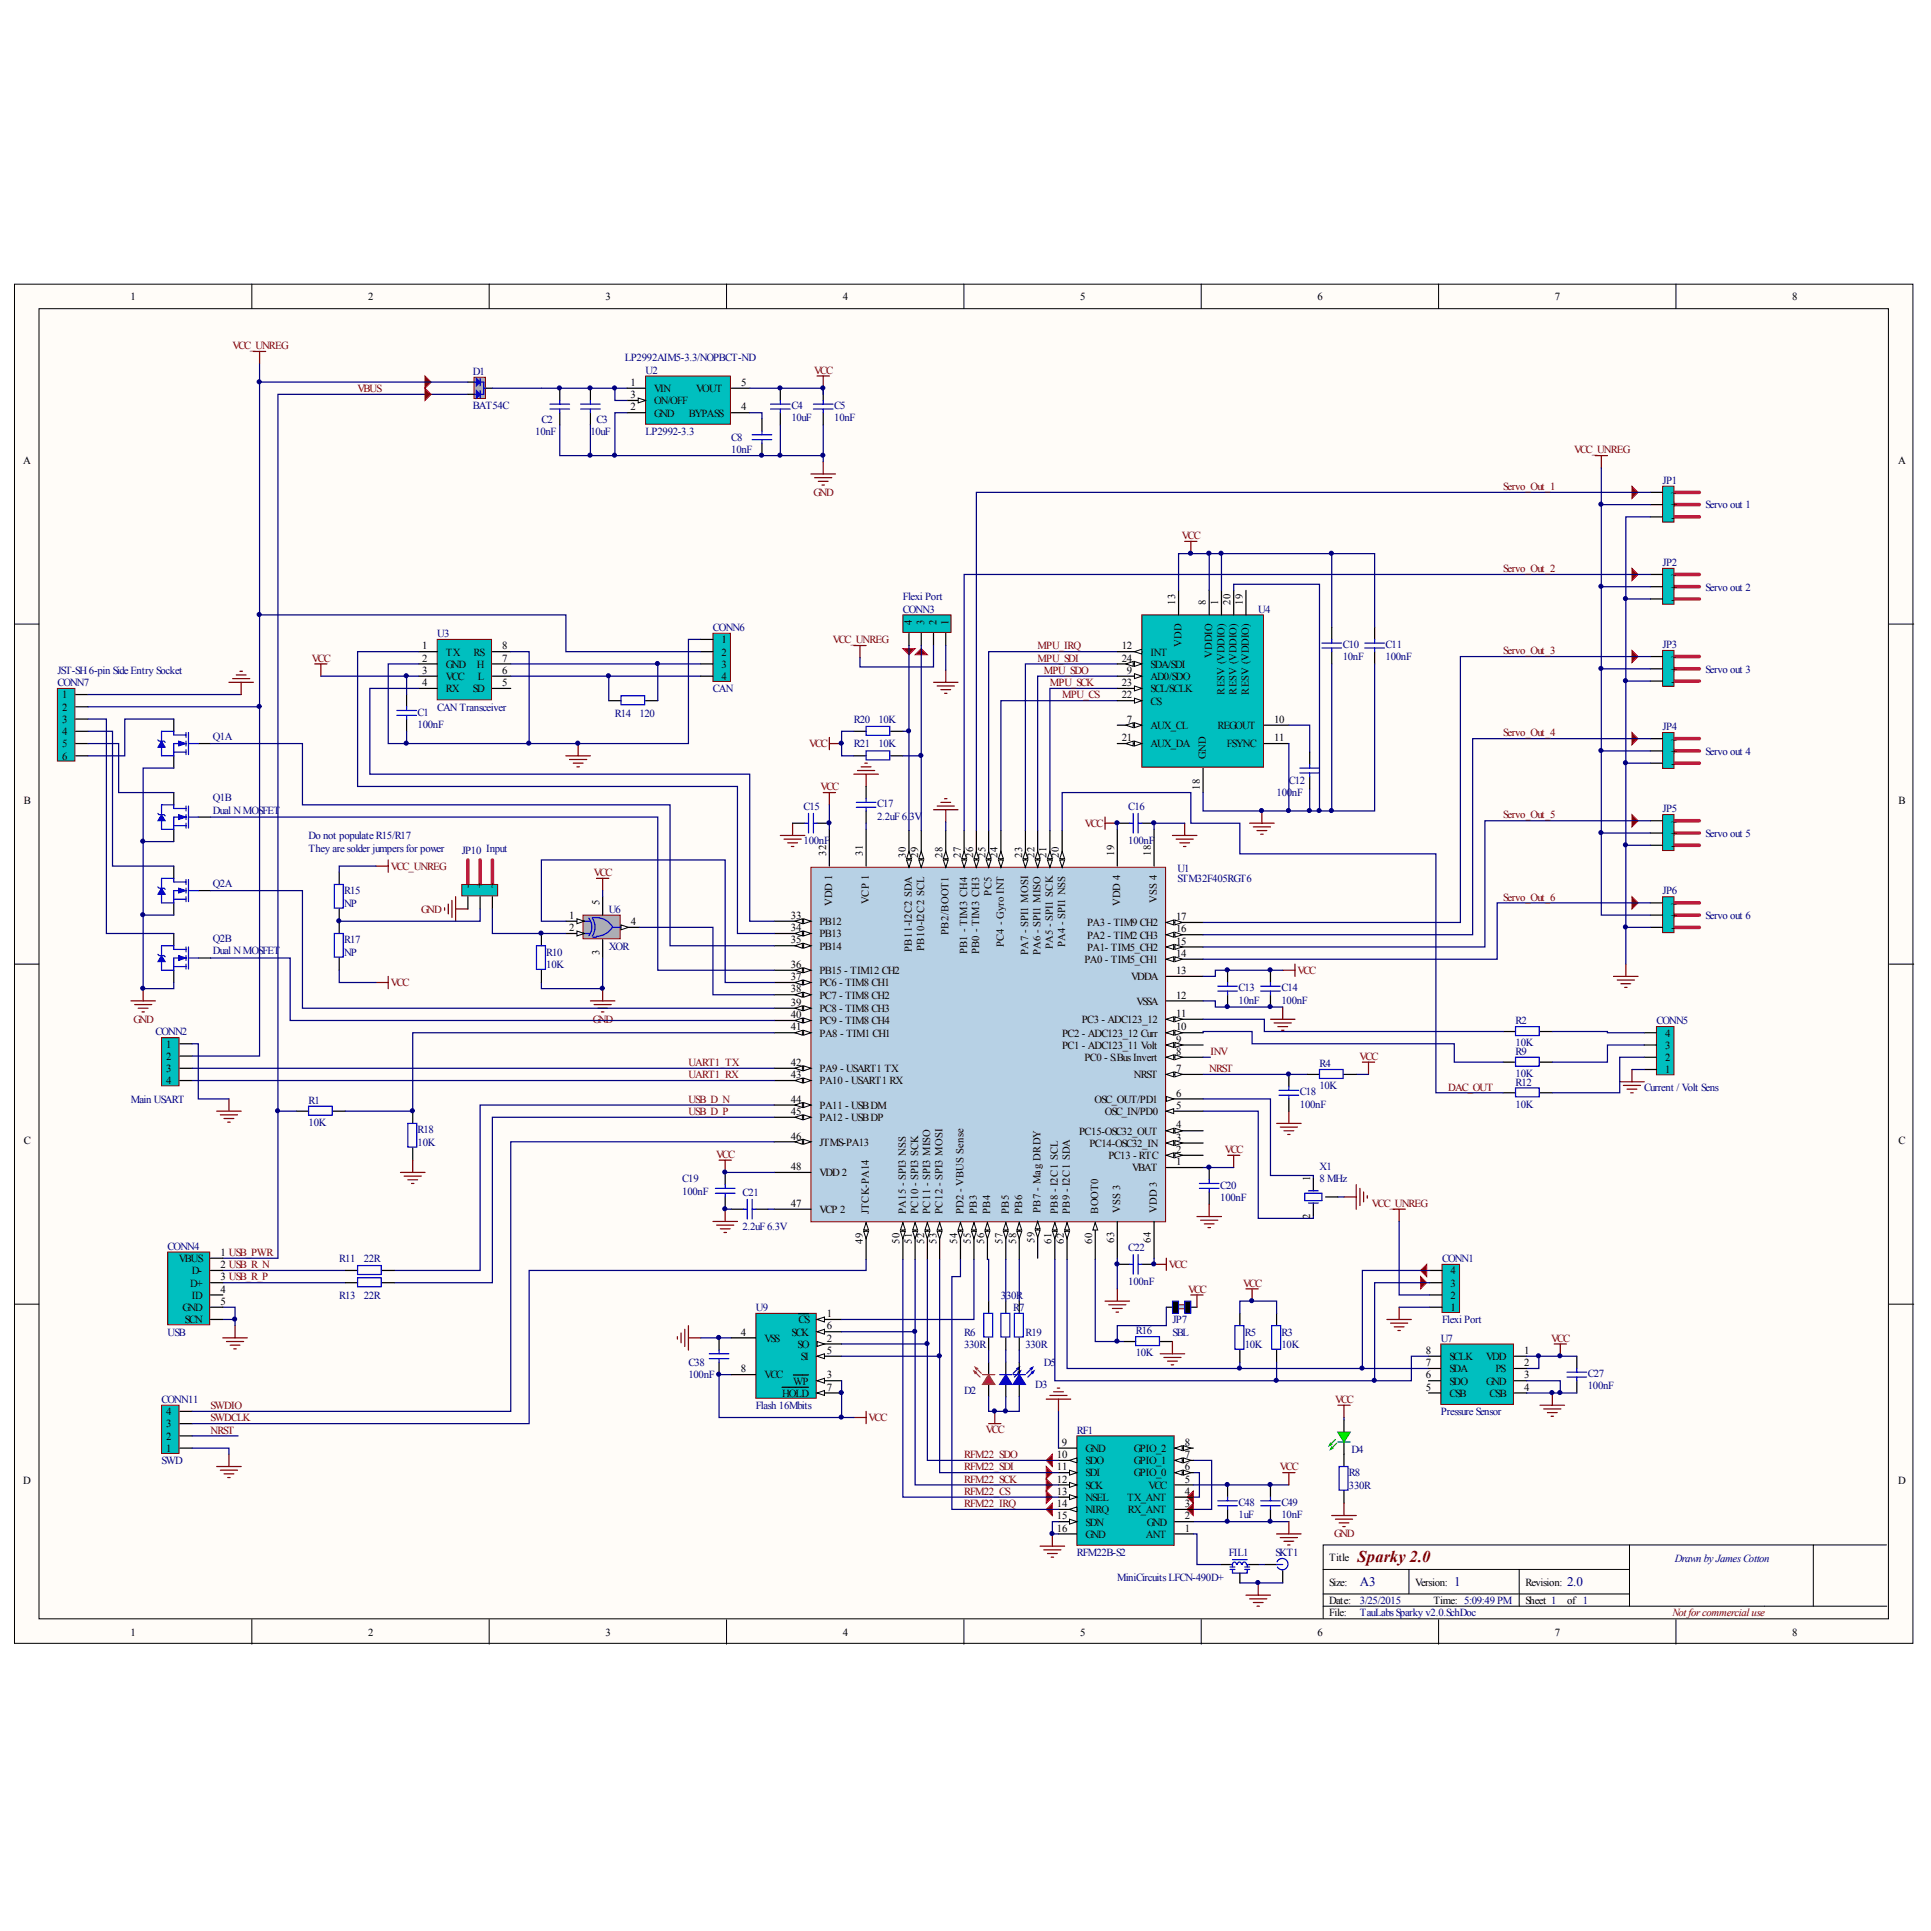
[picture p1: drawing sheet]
<svg xmlns="http://www.w3.org/2000/svg" width="96mm" height="96mm" viewBox="0 0 96 96" stroke-linecap="round" stroke-linejoin="round" font-family="sans-serif">
<defs><g id="words">
<text font-size=".8" fill="#800000" x="67.5" y="77.6">Sparky2.0</text>
<g font-size=".7" fill="#000080">
<text x="67.6" y="78.8">A3</text>
<text x="72.3" y="78.8">1</text>
<text x="77.9" y="78.8">2.0</text>
</g>
<g font-size=".5">
<text x="6.5" y="14.9">1</text>
<text x="18.3" y="14.9">2</text>
<text x="30.1" y="14.9">3</text>
<text x="41.9" y="14.9">4</text>
<text x="53.7" y="14.9">5</text>
<text x="65.5" y="14.9">6</text>
<text x="77.3" y="14.9">7</text>
<text x="89.1" y="14.9">8</text>
<text x="1.2" y="23">A</text>
<text x="31.3" y="19.2">1</text>
<text x="31.3" y="20.4">2</text>
<text x="31.3" y="19.8">3</text>
<text x="32.5" y="19.5">VIN</text>
<text x="32.5" y="20.7">GND</text>
<text x="32.5" y="20.1">ON/OFF</text>
<text x="34.2" y="20.7">BYPASS</text>
<text x="34.6" y="19.5">VOUT</text>
<text x="36.8" y="19.2">5</text>
<text x="36.8" y="20.4">4</text>
<text x="94.3" y="23">A</text>
<text x="83" y="28.7">~</text>
<text x="83" y="29.3">+</text>
<text x="83" y="30">-</text>
<text x="83" y="24.7">~</text>
<text x="83" y="25.3">+</text>
<text x="83" y="25.9">-</text>
<text x="3.1" y="34.7">1</text>
<text x="3.1" y="35.3">2</text>
<text x="3.1" y="35.9">3</text>
<text x="21" y="32.3">1</text>
<text x="21" y="32.9">2</text>
<text x="21" y="33.5">3</text>
<text x="21" y="34.1">4</text>
<text x="22.2" y="32.6">TX</text>
<text x="22.2" y="33.2">GND</text>
<text x="22.2" y="33.8">VCC</text>
<text x="22.2" y="34.4">RX</text>
<text x="23.5" y="34.4">SD</text>
<text x="23.5" y="32.6">RS</text>
<text x="23.7" y="33.2">H</text>
<text x="23.7" y="33.8">L</text>
<text x="25" y="34.1">5</text>
<text x="25" y="32.3">8</text>
<text x="25" y="33.5">6</text>
<text x="25" y="32.9">7</text>
<text x="35.9" y="32">1</text>
<text x="35.9" y="32.6">2</text>
<text x="35.9" y="33.2">3</text>
<text x="35.9" y="33.8">4</text>
<text x="45.3" y="31" transform="rotate(-90 45.3 31)">4</text>
<text x="45.9" y="31" transform="rotate(-90 45.9 31)">3</text>
<text x="46.5" y="31" transform="rotate(-90 46.5 31)">2</text>
<text x="47.1" y="31" transform="rotate(-90 47.1 31)">1</text>
<text x="55.7" y="32.3">12</text>
<text x="55.7" y="34.7">22</text>
<text x="55.7" y="34.1">23</text>
<text x="55.7" y="32.9">24</text>
<text x="56" y="35.9">7</text>
<text x="56" y="33.5">9</text>
<text x="57.2" y="33.8">AD0/SDO</text>
<text x="57.2" y="32.6">INT</text>
<text x="57.2" y="35">CS</text>
<text x="57.2" y="34.4">SCL/SCLK</text>
<text x="57.2" y="33.2">SDA/SDI</text>
<text x="58.4" y="30.1" transform="rotate(-90 58.4 30.1)">13</text>
<text x="58.7" y="32.1" transform="rotate(-90 58.7 32.1)">VDD</text>
<text x="59.9" y="30.1" transform="rotate(-90 59.9 30.1)">8</text>
<text x="60.2" y="32.7" transform="rotate(-90 60.2 32.7)">VDDIO</text>
<text x="60.5" y="30.1" transform="rotate(-90 60.5 30.1)">1</text>
<text x="60.8" y="34.5" transform="rotate(-90 60.8 34.5)">RESV (VDDIO)</text>
<text x="61.1" y="30.1" transform="rotate(-90 61.1 30.1)">20</text>
<text x="61.4" y="34.5" transform="rotate(-90 61.4 34.5)">RESV (VDDIO)</text>
<text x="61.8" y="30.1" transform="rotate(-90 61.8 30.1)">19</text>
<text x="62.1" y="34.5" transform="rotate(-90 62.1 34.5)">RESV (VDDIO)</text>
<text x="63.3" y="35.9">10</text>
<text x="83" y="32.8">~</text>
<text x="83" y="33.4">+</text>
<text x="83" y="34">-</text>
<text x="1.2" y="39.9">B</text>
<text x="3.1" y="36.5">4</text>
<text x="3.1" y="37.1">5</text>
<text x="3.1" y="37.7">6</text>
<text x="55.7" y="36.8">21</text>
<text x="57.2" y="36.2">AUX_CL</text>
<text x="57.2" y="37.1">AUX_DA</text>
<text x="59.6" y="39.2" transform="rotate(-90 59.6 39.2)">18</text>
<text x="59.9" y="37.7" transform="rotate(-90 59.9 37.7)">GND</text>
<text x="60.5" y="36.2">REGOUT</text>
<text x="61" y="37.1">FSYNC</text>
<text x="63.3" y="36.8">11</text>
<text x="83" y="41">~</text>
<text x="83" y="41.6">+</text>
<text x="83" y="36.9">~</text>
<text x="83" y="37.5">+</text>
<text x="83" y="38.1">-</text>
<text x="94.3" y="39.9">B</text>
<text x="23.4" y="44.1" transform="rotate(-90 23.4 44.1)">-</text>
<text x="24" y="44.1" transform="rotate(-90 24 44.1)">+</text>
<text x="24.6" y="44.1" transform="rotate(-90 24.6 44.1)">~</text>
<text x="28.3" y="45.7">1</text>
<text x="28.3" y="46.3">2</text>
<text x="29.8" y="47.5" transform="rotate(-90 29.8 47.5)">3</text>
<text x="29.8" y="45" transform="rotate(-90 29.8 45)">5</text>
<text x="31.3" y="46">4</text>
<text x="39.3" y="45.7">33</text>
<text x="39.3" y="46.3">34</text>
<text x="39.3" y="46.9">35</text>
<text x="40.7" y="46">PB12</text>
<text x="40.7" y="46.6">PB13</text>
<text x="40.7" y="47.2">PB14</text>
<text x="41.1" y="42.6" transform="rotate(-90 41.1 42.6)">32</text>
<text x="41.4" y="45" transform="rotate(-90 41.4 45)">VDD 1</text>
<text x="42.9" y="42.6" transform="rotate(-90 42.9 42.6)">31</text>
<text x="43.2" y="44.9" transform="rotate(-90 43.2 44.9)">VCP 1</text>
<text x="45" y="42.6" transform="rotate(-90 45 42.6)">30</text>
<text x="45.3" y="47.3" transform="rotate(-90 45.3 47.3)">PB11-I2C2 SDA</text>
<text x="45.6" y="42.6" transform="rotate(-90 45.6 42.6)">29</text>
<text x="45.9" y="47.3" transform="rotate(-90 45.9 47.3)">PB10-I2C2 SCL</text>
<text x="46.8" y="42.6" transform="rotate(-90 46.8 42.6)">28</text>
<text x="47.1" y="46.4" transform="rotate(-90 47.1 46.4)">PB2/BOOT1</text>
<text x="47.7" y="42.6" transform="rotate(-90 47.7 42.6)">27</text>
<text x="48.1" y="47.4" transform="rotate(-90 48.1 47.4)">PB1 - TIM3 CH4</text>
<text x="48.4" y="42.6" transform="rotate(-90 48.4 42.6)">26</text>
<text x="48.7" y="47.4" transform="rotate(-90 48.7 47.4)">PB0 - TIM3 CH3</text>
<text x="49" y="42.6" transform="rotate(-90 49 42.6)">25</text>
<text x="49.3" y="44.5" transform="rotate(-90 49.3 44.5)">PC5</text>
<text x="49.6" y="42.6" transform="rotate(-90 49.6 42.6)">24</text>
<text x="49.9" y="47.1" transform="rotate(-90 49.9 47.1)">PC4 - Gyro INT</text>
<text x="50.8" y="42.6" transform="rotate(-90 50.8 42.6)">23</text>
<text x="51.1" y="47.5" transform="rotate(-90 51.1 47.5)">PA7 - SPI1 MOSI</text>
<text x="51.4" y="42.6" transform="rotate(-90 51.4 42.6)">22</text>
<text x="51.7" y="47.5" transform="rotate(-90 51.7 47.5)">PA6 - SPI1 MISO</text>
<text x="52" y="42.6" transform="rotate(-90 52 42.6)">21</text>
<text x="52.3" y="47.2" transform="rotate(-90 52.3 47.2)">PA5 - SPI1 SCK</text>
<text x="52.6" y="42.6" transform="rotate(-90 52.6 42.6)">20</text>
<text x="52.9" y="47.1" transform="rotate(-90 52.9 47.1)">PA4 - SPI1 NSS</text>
<text x="53.9" y="47.9">PA0 - TIM5_CH1</text>
<text x="54" y="47.2">PA1- TIM5_CH2</text>
<text x="54" y="46.6">PA2 - TIM2 CH3</text>
<text x="54" y="46">PA3 - TIM9 CH2</text>
<text x="55.4" y="42.6" transform="rotate(-90 55.4 42.6)">19</text>
<text x="55.7" y="45" transform="rotate(-90 55.7 45)">VDD 4</text>
<text x="57.2" y="42.6" transform="rotate(-90 57.2 42.6)">18</text>
<text x="57.5" y="44.9" transform="rotate(-90 57.5 44.9)">VSS 4</text>
<text x="58.4" y="47.6">14</text>
<text x="58.4" y="46.9">15</text>
<text x="58.4" y="46.3">16</text>
<text x="58.4" y="45.7">17</text>
<text x="83" y="45.1">~</text>
<text x="83" y="45.7">+</text>
<text x="83" y="46.3">-</text>
<text x="83" y="42.2">-</text>
<text x="8.3" y="52.1">1</text>
<text x="8.3" y="52.7">2</text>
<text x="8.3" y="53.3">3</text>
<text x="8.3" y="53.9">4</text>
<text x="39.3" y="51.2">41</text>
<text x="39.3" y="53">42</text>
<text x="39.3" y="53.6">43</text>
<text x="39.3" y="48.1">36</text>
<text x="39.3" y="48.7">37</text>
<text x="39.3" y="49.3">38</text>
<text x="39.3" y="50">39</text>
<text x="39.3" y="50.6">40</text>
<text x="40.7" y="51.5">PA8 - TIM1 CH1</text>
<text x="40.7" y="53.3">PA9 - USART1 TX</text>
<text x="40.7" y="53.9">PA10 - USART1 RX</text>
<text x="40.7" y="48.4">PB15 - TIM12 CH2</text>
<text x="40.7" y="49">PC6 - TIM8 CH1</text>
<text x="40.7" y="49.6">PC7 - TIM8 CH2</text>
<text x="40.7" y="50.3">PC8 - TIM8 CH3</text>
<text x="40.7" y="50.9">PC9 - TIM8 CH4</text>
<text x="52.8" y="52.1">PC1 - ADC123_11 Volt</text>
<text x="52.8" y="51.5">PC2 - ADC123_12 Curr</text>
<text x="53.8" y="50.8">PC3 - ADC123_12</text>
<text x="53.9" y="52.7">PC0 - S.BusInvert</text>
<text x="56.2" y="48.7">VDDA</text>
<text x="56.3" y="53.6">NRST</text>
<text x="56.5" y="49.9">VSSA</text>
<text x="58.4" y="53.3">7</text>
<text x="58.4" y="52.4">8</text>
<text x="58.4" y="51.8">9</text>
<text x="58.4" y="51.2">10</text>
<text x="58.4" y="50.5">11</text>
<text x="58.4" y="48.4">13</text>
<text x="58.4" y="49.6">12</text>
<text x="82.7" y="53.3">1</text>
<text x="82.7" y="52.7">2</text>
<text x="82.7" y="52.1">3</text>
<text x="82.7" y="51.5">4</text>
<text x="1.2" y="56.8">C</text>
<text x="39.3" y="54.8">44</text>
<text x="39.3" y="55.4">45</text>
<text x="39.3" y="56.6">46</text>
<text x="39.3" y="58.1">48</text>
<text x="39.3" y="60">47</text>
<text x="40.7" y="55.1">PA11 - USBDM</text>
<text x="40.7" y="55.7">PA12 - USBDP</text>
<text x="40.7" y="56.9">JTMS-PA13</text>
<text x="40.7" y="58.5">VDD2</text>
<text x="53.6" y="56.4">PC15-OSC32_OUT</text>
<text x="54.1" y="57">PC14-OSC32_IN</text>
<text x="54.4" y="54.8">OSC_OUT/PD1</text>
<text x="54.9" y="55.4">OSC_IN/PD0</text>
<text x="55.1" y="57.6">PC13 - RTC</text>
<text x="56.3" y="58.2">VBAT</text>
<text x="58.4" y="55.1">5</text>
<text x="58.4" y="54.5">6</text>
<text x="58.4" y="57.3">2</text>
<text x="58.4" y="56.7">3</text>
<text x="58.4" y="56.1">4</text>
<text x="58.4" y="57.9">1</text>
<text x="65.1" y="58.7" transform="rotate(-90 65.1 58.7)">1</text>
<text x="94.3" y="56.8">C</text>
<text x="8.9" y="62.7">VBUS</text>
<text x="9.1" y="65.2">GND</text>
<text x="9.2" y="65.8">SCN</text>
<text x="9.4" y="63.9">D+</text>
<text x="9.5" y="63.3">D-</text>
<text x="9.5" y="64.5">ID</text>
<text x="10.9" y="62.4">1 USB_PWR</text>
<text x="10.9" y="63">2 USB_R_N</text>
<text x="10.9" y="63.6">3 USB_R_P</text>
<text x="10.9" y="64.2">4</text>
<text x="10.9" y="64.8">5</text>
<text x="39.7" y="65.8">CS</text>
<text x="40.7" y="60.3">VCP 2</text>
<text x="41.1" y="65.5">1</text>
<text x="42.9" y="61.8" transform="rotate(-90 42.9 61.8)">49</text>
<text x="43.2" y="60.3" transform="rotate(-90 43.2 60.3)">JTCK-PA14</text>
<text x="44.7" y="61.8" transform="rotate(-90 44.7 61.8)">50</text>
<text x="45" y="60.3" transform="rotate(-90 45 60.3)">PA15 - SPI3 NSS</text>
<text x="45.3" y="61.8" transform="rotate(-90 45.3 61.8)">51</text>
<text x="45.6" y="60.3" transform="rotate(-90 45.6 60.3)">PC10 - SPI3 SCK</text>
<text x="45.9" y="61.8" transform="rotate(-90 45.9 61.8)">52</text>
<text x="46.2" y="60.3" transform="rotate(-90 46.2 60.3)">PC11 - SPI3 MISO</text>
<text x="46.5" y="61.8" transform="rotate(-90 46.5 61.8)">53</text>
<text x="46.8" y="60.3" transform="rotate(-90 46.8 60.3)">PC12 - SPI3 MOSI</text>
<text x="47.6" y="61.8" transform="rotate(-90 47.6 61.8)">54</text>
<text x="47.9" y="60.3" transform="rotate(-90 47.9 60.3)">PD2 - VBUS Sense</text>
<text x="48.2" y="61.8" transform="rotate(-90 48.2 61.8)">55</text>
<text x="48.5" y="60.3" transform="rotate(-90 48.5 60.3)">PB3</text>
<text x="48.9" y="61.8" transform="rotate(-90 48.9 61.8)">56</text>
<text x="49.2" y="60.3" transform="rotate(-90 49.2 60.3)">PB4</text>
<text x="49.8" y="61.8" transform="rotate(-90 49.8 61.8)">57</text>
<text x="50.1" y="60.3" transform="rotate(-90 50.1 60.3)">PB5</text>
<text x="50.5" y="61.8" transform="rotate(-90 50.5 61.8)">58</text>
<text x="50.8" y="60.3" transform="rotate(-90 50.8 60.3)">PB6</text>
<text x="51.4" y="61.8" transform="rotate(-90 51.4 61.8)">59</text>
<text x="51.7" y="60.3" transform="rotate(-90 51.7 60.3)">PB7 - Mag DRDY</text>
<text x="52.3" y="61.8" transform="rotate(-90 52.3 61.8)">61</text>
<text x="52.6" y="60.3" transform="rotate(-90 52.6 60.3)">PB8 - I2C1 SCL</text>
<text x="52.9" y="61.8" transform="rotate(-90 52.9 61.8)">62</text>
<text x="53.2" y="60.3" transform="rotate(-90 53.2 60.3)">PB9 - I2C1 SDA</text>
<text x="54.3" y="61.8" transform="rotate(-90 54.3 61.8)">60</text>
<text x="54.6" y="60.3" transform="rotate(-90 54.6 60.3)">BOOT0</text>
<text x="55.4" y="61.8" transform="rotate(-90 55.4 61.8)">63</text>
<text x="55.7" y="60.3" transform="rotate(-90 55.7 60.3)">VSS 3</text>
<text x="57.2" y="61.8" transform="rotate(-90 57.2 61.8)">64</text>
<text x="57.5" y="60.3" transform="rotate(-90 57.5 60.3)">VDD 3</text>
<text x="65.1" y="60.6" transform="rotate(-90 65.1 60.6)">2</text>
<text x="72.1" y="65.2">1</text>
<text x="72.1" y="64.5">2</text>
<text x="72.1" y="63.9">3</text>
<text x="72.1" y="63.3">4</text>
<text x="8.3" y="71.5">2</text>
<text x="8.3" y="70.9">3</text>
<text x="8.3" y="70.3">4</text>
<text x="36.8" y="66.4">4</text>
<text x="36.8" y="68.2">8</text>
<text x="38" y="66.7">VSS</text>
<text x="38" y="68.5">VCC</text>
<text x="38.9" y="69.4">HOLD</text>
<text x="39.3" y="66.4">SCK</text>
<text x="39.4" y="68.8">WP</text>
<text x="39.6" y="67">SO</text>
<text x="39.8" y="67.6">SI</text>
<text x="41.1" y="66.7">2</text>
<text x="41.1" y="68.5">3</text>
<text x="41.1" y="67.3">5</text>
<text x="41.1" y="66.1">6</text>
<text x="41.1" y="69.1">7</text>
<text x="52.8" y="71.8">9</text>
<text x="58.9" y="71.8">8</text>
<text x="70.9" y="68.5">6</text>
<text x="70.9" y="69.1">5</text>
<text x="70.9" y="67.9">7</text>
<text x="70.9" y="67.3">8</text>
<text x="72" y="68.8">SDO</text>
<text x="72" y="69.4">CSB</text>
<text x="72" y="68.2">SDA</text>
<text x="72" y="67.6">SCLK</text>
<text x="73.8" y="67.6">VDD</text>
<text x="73.8" y="68.8">GND</text>
<text x="74" y="69.4">CSB</text>
<text x="74.3" y="68.2">PS</text>
<text x="75.7" y="67.3">1</text>
<text x="75.7" y="67.9">2</text>
<text x="75.7" y="68.5">3</text>
<text x="75.7" y="69.1">4</text>
<text x="1.2" y="73.7">D</text>
<text x="8.3" y="72.2">1</text>
<text x="52.5" y="72.5">10</text>
<text x="52.5" y="73.1">11</text>
<text x="52.5" y="73.7">12</text>
<text x="52.5" y="74.3">13</text>
<text x="52.5" y="74.9">14</text>
<text x="52.5" y="75.5">15</text>
<text x="52.5" y="76.1">16</text>
<text x="53.9" y="72.2">GND</text>
<text x="53.9" y="72.8">SDO</text>
<text x="53.9" y="73.4">SDI</text>
<text x="53.9" y="74">SCK</text>
<text x="53.9" y="74.6">NSEL</text>
<text x="53.9" y="75.2">NIRQ</text>
<text x="53.9" y="75.8">SDN</text>
<text x="53.9" y="76.4">GND</text>
<text x="56" y="74.6">TX_ANT</text>
<text x="56.1" y="75.2">RX_ANT</text>
<text x="56.3" y="73.4">GPIO_0</text>
<text x="56.3" y="72.8">GPIO_1</text>
<text x="56.3" y="72.2">GPIO_2</text>
<text x="56.9" y="76.4">ANT</text>
<text x="57" y="75.8">GND</text>
<text x="57.1" y="74">VCC</text>
<text x="58.9" y="76.1">1</text>
<text x="58.9" y="75.5">2</text>
<text x="58.9" y="74.9">3</text>
<text x="58.9" y="74.3">4</text>
<text x="58.9" y="73.7">5</text>
<text x="58.9" y="73.1">6</text>
<text x="58.9" y="72.5">7</text>
<text x="66.1" y="77.6">Title</text>
<text x="94.3" y="73.7">D</text>
<text x="6.5" y="81.3">1</text>
<text x="18.3" y="81.3">2</text>
<text x="30.1" y="81.3">3</text>
<text x="41.9" y="81.3">4</text>
<text x="53.7" y="81.3">5</text>
<text x="65.5" y="81.3">6</text>
<text x="66.1" y="78.8">Size:</text>
<text x="66.1" y="79.7">Date:</text>
<text x="66.1" y="80.3">File:</text>
<text x="70.3" y="78.8">Version:</text>
<text x="71.2" y="79.7">Time: 5:09:49 PM</text>
<text x="75.8" y="78.8">Revision:</text>
<text x="75.8" y="79.7">Sheet 1</text>
<text x="77.3" y="81.3">7</text>
<text x="77.9" y="79.7">of 1</text>
<text x="89.1" y="81.3">8</text>
</g>
<g font-size=".5" fill="#800000">
<text x="11.5" y="17.4">VCC_UNREG</text>
<text x="17.8" y="19.5">VBUS</text>
<text x="40.5" y="18.6">VCC</text>
<text x="78.2" y="22.5">VCC_UNREG</text>
<text x="40.4" y="24.6">GND</text>
<text x="58.7" y="26.8">VCC</text>
<text x="74.7" y="24.4">Servo_Out_1</text>
<text x="74.7" y="28.4">Servo_Out_2</text>
<text x="15.5" y="32.9">VCC</text>
<text x="41.4" y="32">VCC_UNREG</text>
<text x="51.6" y="32.3">MPU_IRQ</text>
<text x="51.6" y="32.9">MPU_SDI</text>
<text x="51.9" y="33.5">MPU_SDO</text>
<text x="52.2" y="34.1">MPU_SCK</text>
<text x="52.8" y="34.7">MPU_CS</text>
<text x="74.7" y="32.5">Servo_Out_3</text>
<text x="40.2" y="37.1">VCC</text>
<text x="40.8" y="39.3">VCC</text>
<text x="53.9" y="41.1">VCC</text>
<text x="74.7" y="40.7">Servo_Out_5</text>
<text x="74.7" y="36.6">Servo_Out_4</text>
<text x="19.4" y="43.2">VCC_UNREG</text>
<text x="20.9" y="45.4">GND</text>
<text x="29.5" y="43.5">VCC</text>
<text x="74.7" y="44.8">Servo_Out_6</text>
<text x="6.6" y="50.8">GND</text>
<text x="19.4" y="49">VCC</text>
<text x="29.5" y="50.8">GND</text>
<text x="34.2" y="53">UART1_TX</text>
<text x="34.2" y="53.6">UART1_RX</text>
<text x="60.1" y="53.3">NRST</text>
<text x="60.1" y="52.4">INV</text>
<text x="64.5" y="48.4">VCC</text>
<text x="67.6" y="52.7">VCC</text>
<text x="34.2" y="55.4">USB_D_P</text>
<text x="34.2" y="54.8">USB_D_N</text>
<text x="35.6" y="57.5">VCC</text>
<text x="60.9" y="57.3">VCC</text>
<text x="68.2" y="60">VCC_UNREG</text>
<text x="72" y="54.2">DAC_OUT</text>
<text x="58.1" y="63">VCC</text>
<text x="59" y="64.2">VCC</text>
<text x="61.8" y="63.9">VCC</text>
<text x="10.5" y="71.2">NRST</text>
<text x="10.5" y="70">SWDIO</text>
<text x="10.5" y="70.6">SWDCLK</text>
<text x="43.2" y="70.6">VCC</text>
<text x="49" y="71.2">VCC</text>
<text x="66.3" y="69.7">VCC</text>
<text x="77.1" y="66.7">VCC</text>
<text x="47.9" y="74.9">RFM22_IRQ</text>
<text x="47.9" y="74.3">RFM22_CS</text>
<text x="47.9" y="73.7">RFM22_SCK</text>
<text x="47.9" y="73.1">RFM22_SDI</text>
<text x="47.9" y="72.5">RFM22_SDO</text>
<text x="63.6" y="73.1">VCC</text>
<text x="66.3" y="76.4">GND</text>
<text x="83.1" y="80.3">Not forcommercial use</text>
</g>
<g font-size=".5" fill="#000080">
<text x="31" y="18">LP2992AIM5-3.3/NOPBCT-ND</text>
<text x="23.5" y="18.6">D1</text>
<text x="23.5" y="20.3">BAT54C</text>
<text x="26.6" y="21.6">10nF</text>
<text x="26.9" y="21">C2</text>
<text x="29.3" y="21.6">10uF</text>
<text x="29.6" y="21">C3</text>
<text x="32.1" y="18.6">U2</text>
<text x="32.1" y="21.6">LP2992-3.3</text>
<text x="36.3" y="22.5">10nF</text>
<text x="36.3" y="21.9">C8</text>
<text x="39.3" y="20.9">10uF</text>
<text x="39.3" y="20.3">C4</text>
<text x="41.5" y="20.9">10nF</text>
<text x="41.5" y="20.3">C5</text>
<text x="44.9" y="29.8">Flexi Port</text>
<text x="82.6" y="28.1">JP2</text>
<text x="82.6" y="24">JP1</text>
<text x="84.7" y="29.3">Servo out 2</text>
<text x="84.7" y="25.3">Servo out 1</text>
<text x="2.9" y="34.1">CONN7</text>
<text x="2.9" y="33.5">JST-SH6-pin Side Entry Socket</text>
<text x="20.8" y="35.6">C1</text>
<text x="21.7" y="31.7">U3</text>
<text x="21.7" y="35.3">CANTransceiver</text>
<text x="30.6" y="35.6">R14</text>
<text x="31.8" y="35.6">120</text>
<text x="35.4" y="31.4">CONN6</text>
<text x="35.4" y="34.4">CAN</text>
<text x="42.4" y="35.9">R20</text>
<text x="43.6" y="35.9">10K</text>
<text x="44.9" y="30.4">CONN3</text>
<text x="62.5" y="30.4">U4</text>
<text x="66.7" y="32.8">10nF</text>
<text x="66.7" y="32.2">C10</text>
<text x="68.9" y="32.8">100nF</text>
<text x="68.9" y="32.2">C11</text>
<text x="82.6" y="32.2">JP3</text>
<text x="84.7" y="33.4">Servo out 3</text>
<text x="10.6" y="36.8">Q1A</text>
<text x="10.6" y="39.8">Q1B</text>
<text x="10.6" y="40.4">Dual NMOSFET</text>
<text x="15.3" y="41.7">Do not populate R15/R17</text>
<text x="20.8" y="36.2">100nF</text>
<text x="39.9" y="42">100nF</text>
<text x="39.9" y="40.2">C15</text>
<text x="42.4" y="37.1">R21</text>
<text x="43.6" y="40.7">2.2uF6.</text>
<text x="43.6" y="40.1">C17</text>
<text x="43.6" y="37.1">10K</text>
<text x="45.2" y="40.7">3V</text>
<text x="56.1" y="42">100nF</text>
<text x="56.1" y="40.2">C16</text>
<text x="63.4" y="39.6">100nF</text>
<text x="64" y="39">C12</text>
<text x="82.6" y="40.4">JP5</text>
<text x="82.6" y="36.3">JP4</text>
<text x="84.7" y="41.6">Servo out 5</text>
<text x="84.7" y="37.5">Servo out 4</text>
<text x="10.6" y="46.8">Q2B</text>
<text x="10.6" y="47.4">Dual NMOSFET</text>
<text x="10.6" y="44.1">Q2A</text>
<text x="15.3" y="42.3">They are solder jumpersfor power</text>
<text x="17.1" y="45.1">NP</text>
<text x="17.1" y="44.4">R15</text>
<text x="17.1" y="47.5">NP</text>
<text x="17.1" y="46.9">R17</text>
<text x="22.9" y="42.4">JP10 Input</text>
<text x="27.1" y="47.5">R10</text>
<text x="30.3" y="45.4">U6</text>
<text x="30.3" y="47.2">XOR</text>
<text x="58.5" y="43.4">U1</text>
<text x="58.5" y="43.8">STM32F405RGT6</text>
<text x="82.6" y="44.4">JP6</text>
<text x="84.7" y="45.7">Servo out 6</text>
<text x="7.7" y="51.4">CONN2</text>
<text x="27.1" y="48.1">10K</text>
<text x="61.5" y="49.9">10nF</text>
<text x="61.5" y="49.3">C13</text>
<text x="63.7" y="49.9">100nF</text>
<text x="63.7" y="49.3">C14</text>
<text x="65.6" y="53">R4</text>
<text x="75.3" y="52">10K</text>
<text x="75.3" y="50.9">R2</text>
<text x="75.3" y="53.5">10K</text>
<text x="75.3" y="52.4">R9</text>
<text x="75.3" y="53.9">R12</text>
<text x="82.3" y="50.9">CONN5</text>
<text x="6.5" y="54.8">Main USART</text>
<text x="15.3" y="56">10K</text>
<text x="15.3" y="54.9">R1</text>
<text x="20.8" y="56.9">10K</text>
<text x="20.8" y="56.3">R18</text>
<text x="33.9" y="59.4">100nF</text>
<text x="33.9" y="58.8">C19</text>
<text x="36.9" y="59.4">C21</text>
<text x="60.6" y="59.7">100nF</text>
<text x="60.6" y="59.1">C20</text>
<text x="64.6" y="55">100nF</text>
<text x="64.6" y="54.4">C18</text>
<text x="65.6" y="54.1">10K</text>
<text x="65.6" y="58.8">8 MHz</text>
<text x="65.6" y="58.1">X1</text>
<text x="75.3" y="55">10K</text>
<text x="81.7" y="54.2">Current / Volt Sens</text>
<text x="8.3" y="62.1">CONN4</text>
<text x="16.9" y="62.7">R11</text>
<text x="16.9" y="64.5">R13</text>
<text x="18.1" y="62.7">22R</text>
<text x="18.1" y="64.5">22R</text>
<text x="36.9" y="61.1">2.2uF6.3V</text>
<text x="37.6" y="65.2">U9</text>
<text x="49.7" y="64.5">3</text>
<text x="50" y="64.5">30R</text>
<text x="50.3" y="65.2">R7</text>
<text x="56.1" y="63.9">100nF</text>
<text x="56.1" y="62.2">C22</text>
<text x="58.3" y="65.8">JP7</text>
<text x="71.7" y="62.7">CONN1</text>
<text x="71.7" y="65.8">Flexi Port</text>
<text x="8" y="69.7">CONN11</text>
<text x="8.3" y="66.4">USB</text>
<text x="34.2" y="68.5">100nF</text>
<text x="34.2" y="67.9">C38</text>
<text x="37.6" y="70">Flash 16Mbits</text>
<text x="47.9" y="69.3">D2</text>
<text x="47.9" y="67">330R</text>
<text x="47.9" y="66.4">R6</text>
<text x="51" y="67">330R</text>
<text x="51" y="66.4">R19</text>
<text x="51.4" y="69">D3</text>
<text x="51.9" y="67.9">D5</text>
<text x="53.5" y="71.2">RF1</text>
<text x="56.4" y="67.4">10K</text>
<text x="56.4" y="66.3">R16</text>
<text x="58.3" y="66.4">SBL</text>
<text x="61.9" y="67">10K</text>
<text x="61.9" y="66.4">R5</text>
<text x="63.7" y="67">10K</text>
<text x="63.7" y="66.4">R3</text>
<text x="71.6" y="66.7">U7</text>
<text x="71.6" y="70.3">Pressure Sensor</text>
<text x="78.9" y="69">100nF</text>
<text x="78.9" y="68.4">C27</text>
<text x="8" y="72.8">SWD</text>
<text x="53.5" y="77.3">RFM22B-S2</text>
<text x="61.1" y="77.3">FIL1</text>
<text x="61.5" y="75.4">1uF</text>
<text x="61.5" y="74.8">C48</text>
<text x="63.4" y="77.3">SKT1</text>
<text x="63.7" y="75.4">10nF</text>
<text x="63.7" y="74.8">C49</text>
<text x="67" y="74">330R</text>
<text x="67" y="73.4">R8</text>
<text x="67.2" y="72.2">D4</text>
<text x="83.2" y="77.6">Drawn byJamesCotton</text>
<text x="55.5" y="78.5">MiniCircuitsLFCN-490D+</text>
<text x="67.6" y="79.7">3/25/2015</text>
<text x="67.6" y="80.3">TauLabsSparky v2.0.SchDoc</text>
</g>
</g></defs>
<g fill="#fffcf8" stroke="#000" stroke-width=".05">
<path d="M.7 14.1h94.4v67.6h-94.4z"/>
<path d="M1.9 15.3h91.9v65.1h-91.9z"/>
</g>
<g fill="none" stroke="#000" stroke-width=".05">
<path d="M12.5 14.1v1.2M24.3 14.1v1.2M36.1 14.1v1.2M47.9 14.1v1.2M59.7 14.1v1.2M71.5 14.1v1.2M83.3 14.1v1.2M.7 31h1.2M93.9 31h1.2M.7 47.9h1.2M93.9 47.9h1.2M.7 64.8h1.2"/>
<path d="M93.9 64.8h1.2M12.5 80.5v1.2M24.3 80.5v1.2M36.1 80.5v1.2M47.9 80.5v1.2M59.7 80.5v1.2M71.5 80.5v1.2M83.3 80.5v1.2"/>
</g>
<path d="M40.3 43.1h17.6v17.6h-17.6z" fill="#b7d1e5" stroke="#800000" stroke-width=".05"/>
<path d="M54.4 60.8v1.8" fill="none" stroke="#000" stroke-width=".06"/>
<path d="M54.4 60.8l.1 .3h-.2z" fill="#fffcf8" stroke="#000" stroke-width=".05"/>
<path d="M58 53.4h1.8" fill="none" stroke="#000" stroke-width=".06"/>
<g fill="#fffcf8" stroke="#000" stroke-width=".05">
<path d="M58 53.4l.3-.1v.2z"/>
<path d="M58.4 53.3l.3 .1-.3 .1z"/>
</g>
<path d="M58 55.2h1.8" fill="none" stroke="#000" stroke-width=".06"/>
<path d="M58 55.2l.3-.1v.2z" fill="#fffcf8" stroke="#000" stroke-width=".05"/>
<path d="M58 54.6h1.8" fill="none" stroke="#000" stroke-width=".06"/>
<path d="M58 54.5l.3 .1-.3 .1z" fill="#fffcf8" stroke="#000" stroke-width=".05"/>
<path d="M58 47.7h1.8" fill="none" stroke="#000" stroke-width=".06"/>
<g fill="#fffcf8" stroke="#000" stroke-width=".05">
<path d="M58 47.7l.3-.2v.3z"/>
<path d="M58.4 47.5l.3 .2-.3 .1z"/>
</g>
<path d="M58 47.1h1.8" fill="none" stroke="#000" stroke-width=".06"/>
<g fill="#fffcf8" stroke="#000" stroke-width=".05">
<path d="M58 47.1l.3-.2v.3z"/>
<path d="M58.4 46.9l.3 .2-.3 .1z"/>
</g>
<path d="M58 46.4h1.8" fill="none" stroke="#000" stroke-width=".06"/>
<g fill="#fffcf8" stroke="#000" stroke-width=".05">
<path d="M58 46.4l.3-.1v.3z"/>
<path d="M58.4 46.3l.3 .1-.3 .2z"/>
</g>
<path d="M58 45.8h1.8" fill="none" stroke="#000" stroke-width=".06"/>
<g fill="#fffcf8" stroke="#000" stroke-width=".05">
<path d="M58 45.8l.3-.1v.3z"/>
<path d="M58.4 45.7l.3 .1-.3 .2z"/>
</g>
<path d="M52.8 41.3v1.8" fill="none" stroke="#000" stroke-width=".06"/>
<g fill="#fffcf8" stroke="#000" stroke-width=".05">
<path d="M52.7 42.7h.2l-.1 .4z"/>
<path d="M52.8 42.3l.1 .4h-.2z"/>
</g>
<path d="M52.2 41.3v1.8" fill="none" stroke="#000" stroke-width=".06"/>
<g fill="#fffcf8" stroke="#000" stroke-width=".05">
<path d="M52.1 42.7h.2l-.1 .4z"/>
<path d="M52.2 42.3l.1 .4h-.2z"/>
</g>
<path d="M51.6 41.3v1.8" fill="none" stroke="#000" stroke-width=".06"/>
<g fill="#fffcf8" stroke="#000" stroke-width=".05">
<path d="M51.4 42.7h.3l-.1 .4z"/>
<path d="M51.6 42.3l.1 .4h-.3z"/>
</g>
<path d="M51 41.3v1.8" fill="none" stroke="#000" stroke-width=".06"/>
<g fill="#fffcf8" stroke="#000" stroke-width=".05">
<path d="M50.8 42.7h.3l-.1 .4z"/>
<path d="M51 42.3l.1 .4h-.3z"/>
</g>
<path d="M38.5 51.3h1.8" fill="none" stroke="#000" stroke-width=".06"/>
<g fill="#fffcf8" stroke="#000" stroke-width=".05">
<path d="M39.9 51.2l.4 .1-.4 .1z"/>
<path d="M39.5 51.3l.4-.1v.2z"/>
</g>
<path d="M38.5 53.1h1.8" fill="none" stroke="#000" stroke-width=".06"/>
<g fill="#fffcf8" stroke="#000" stroke-width=".05">
<path d="M39.9 53l.4 .1-.4 .1z"/>
<path d="M39.5 53.1l.4-.1v.2z"/>
</g>
<path d="M38.5 53.7h1.8" fill="none" stroke="#000" stroke-width=".06"/>
<g fill="#fffcf8" stroke="#000" stroke-width=".05">
<path d="M39.9 53.6l.4 .1-.4 .1z"/>
<path d="M39.5 53.7l.4-.1v.2z"/>
</g>
<path d="M38.5 54.9h1.8" fill="none" stroke="#000" stroke-width=".06"/>
<g fill="#fffcf8" stroke="#000" stroke-width=".05">
<path d="M39.9 54.8l.4 .1-.4 .1z"/>
<path d="M39.5 54.9l.4-.1v.2z"/>
</g>
<path d="M38.5 55.5h1.8" fill="none" stroke="#000" stroke-width=".06"/>
<g fill="#fffcf8" stroke="#000" stroke-width=".05">
<path d="M39.9 55.4l.4 .1-.4 .1z"/>
<path d="M39.5 55.5l.4-.1v.2z"/>
</g>
<path d="M38.5 56.7h1.8" fill="none" stroke="#000" stroke-width=".06"/>
<g fill="#fffcf8" stroke="#000" stroke-width=".05">
<path d="M39.9 56.6l.4 .1-.4 .2z"/>
<path d="M39.5 56.7l.4-.1v.3z"/>
</g>
<path d="M43 60.8v1.8" fill="none" stroke="#000" stroke-width=".06"/>
<g fill="#fffcf8" stroke="#000" stroke-width=".05">
<path d="M43 60.8l.2 .3h-.3z"/>
<path d="M42.9 61.2h.3l-.2 .3z"/>
</g>
<path d="M44.9 60.8v1.8" fill="none" stroke="#000" stroke-width=".06"/>
<g fill="#fffcf8" stroke="#000" stroke-width=".05">
<path d="M44.9 60.8l.1 .3h-.3z"/>
<path d="M44.7 61.2h.3l-.1 .3z"/>
</g>
<path d="M48.5 41.3v1.8" fill="none" stroke="#000" stroke-width=".06"/>
<g fill="#fffcf8" stroke="#000" stroke-width=".05">
<path d="M48.4 42.7h.2l-.1 .4z"/>
<path d="M48.5 42.3l.1 .4h-.2z"/>
</g>
<path d="M47.9 41.3v1.8" fill="none" stroke="#000" stroke-width=".06"/>
<g fill="#fffcf8" stroke="#000" stroke-width=".05">
<path d="M47.8 42.7h.2l-.1 .4z"/>
<path d="M47.9 42.3l.1 .4h-.2z"/>
</g>
<path d="M47 41.3v1.8" fill="none" stroke="#000" stroke-width=".06"/>
<g fill="#fffcf8" stroke="#000" stroke-width=".05">
<path d="M46.9 42.7h.2l-.1 .4z"/>
<path d="M47 42.3l.1 .4h-.2z"/>
</g>
<path d="M48.4 60.8v1.8" fill="none" stroke="#000" stroke-width=".06"/>
<g fill="#fffcf8" stroke="#000" stroke-width=".05">
<path d="M48.4 60.8l.1 .3h-.2z"/>
<path d="M48.3 61.2h.2l-.1 .3z"/>
</g>
<path d="M49.1 60.8v1.8" fill="none" stroke="#000" stroke-width=".06"/>
<g fill="#fffcf8" stroke="#000" stroke-width=".05">
<path d="M49.1 60.8l.1 .3h-.3z"/>
<path d="M48.9 61.2h.3l-.1 .3z"/>
</g>
<path d="M50 60.8v1.8" fill="none" stroke="#000" stroke-width=".06"/>
<g fill="#fffcf8" stroke="#000" stroke-width=".05">
<path d="M50 60.8l.1 .3h-.2z"/>
<path d="M49.9 61.2h.2l-.1 .3z"/>
</g>
<path d="M50.7 60.8v1.8" fill="none" stroke="#000" stroke-width=".06"/>
<g fill="#fffcf8" stroke="#000" stroke-width=".05">
<path d="M50.7 60.8l.1 .3h-.3z"/>
<path d="M50.5 61.2h.3l-.1 .3z"/>
</g>
<path d="M51.6 60.7v1.8" fill="none" stroke="#000" stroke-width=".06"/>
<g fill="#fffcf8" stroke="#000" stroke-width=".05">
<path d="M51.6 60.7l.1 .4h-.3z"/>
<path d="M51.4 61.1h.3l-.1 .4z"/>
</g>
<path d="M52.4 60.8v1.8" fill="none" stroke="#000" stroke-width=".06"/>
<g fill="#fffcf8" stroke="#000" stroke-width=".05">
<path d="M52.4 60.8l.1 .3h-.2z"/>
<path d="M52.3 61.2h.2l-.1 .3z"/>
</g>
<path d="M53 60.8v1.8" fill="none" stroke="#000" stroke-width=".06"/>
<g fill="#fffcf8" stroke="#000" stroke-width=".05">
<path d="M53 60.8l.1 .3h-.2z"/>
<path d="M52.9 61.2h.2l-.1 .3z"/>
</g>
<path d="M45.8 41.3v1.8" fill="none" stroke="#000" stroke-width=".06"/>
<g fill="#fffcf8" stroke="#000" stroke-width=".05">
<path d="M45.7 42.7h.2l-.1 .4z"/>
<path d="M45.8 42.3l.1 .4h-.2z"/>
</g>
<path d="M45.2 41.3v1.8" fill="none" stroke="#000" stroke-width=".06"/>
<g fill="#fffcf8" stroke="#000" stroke-width=".05">
<path d="M45 42.7h.3l-.1 .4z"/>
<path d="M45.2 42.3l.1 .4h-.3z"/>
</g>
<path d="M38.5 45.8h1.8" fill="none" stroke="#000" stroke-width=".06"/>
<g fill="#fffcf8" stroke="#000" stroke-width=".05">
<path d="M39.9 45.7l.4 .1-.4 .1z"/>
<path d="M39.5 45.8l.4-.1v.2z"/>
</g>
<path d="M38.5 46.4h1.8" fill="none" stroke="#000" stroke-width=".06"/>
<g fill="#fffcf8" stroke="#000" stroke-width=".05">
<path d="M39.9 46.3l.4 .1-.4 .1z"/>
<path d="M39.5 46.4l.4-.1v.2z"/>
</g>
<path d="M38.5 47h1.8" fill="none" stroke="#000" stroke-width=".06"/>
<g fill="#fffcf8" stroke="#000" stroke-width=".05">
<path d="M39.9 46.9l.4 .1-.4 .1z"/>
<path d="M39.5 47l.4-.1v.2z"/>
</g>
<path d="M38.5 48.2h1.8" fill="none" stroke="#000" stroke-width=".06"/>
<g fill="#fffcf8" stroke="#000" stroke-width=".05">
<path d="M39.9 48.1l.4 .1-.4 .1z"/>
<path d="M39.5 48.2l.4-.1v.2z"/>
</g>
<path d="M58 52.5h1.8" fill="none" stroke="#000" stroke-width=".06"/>
<g fill="#fffcf8" stroke="#000" stroke-width=".05">
<path d="M58 52.5l.3-.1v.3z"/>
<path d="M58.4 52.4l.3 .1-.3 .2z"/>
</g>
<path d="M58 51.9h1.8" fill="none" stroke="#000" stroke-width=".06"/>
<g fill="#fffcf8" stroke="#000" stroke-width=".05">
<path d="M58 51.9l.3-.1v.3z"/>
<path d="M58.4 51.8l.3 .1-.3 .2z"/>
</g>
<path d="M58 51.3h1.8" fill="none" stroke="#000" stroke-width=".06"/>
<g fill="#fffcf8" stroke="#000" stroke-width=".05">
<path d="M58 51.3l.3-.1v.2z"/>
<path d="M58.4 51.2l.3 .1-.3 .1z"/>
</g>
<path d="M58 50.6h1.8" fill="none" stroke="#000" stroke-width=".06"/>
<g fill="#fffcf8" stroke="#000" stroke-width=".05">
<path d="M58 50.6l.3-.1v.3z"/>
<path d="M58.4 50.5l.3 .1-.3 .2z"/>
</g>
<path d="M49.7 41.3v1.8" fill="none" stroke="#000" stroke-width=".06"/>
<g fill="#fffcf8" stroke="#000" stroke-width=".05">
<path d="M49.6 42.7h.3l-.2 .4z"/>
<path d="M49.7 42.3l.2 .4h-.3z"/>
</g>
<path d="M49.1 41.3v1.8" fill="none" stroke="#000" stroke-width=".06"/>
<g fill="#fffcf8" stroke="#000" stroke-width=".05">
<path d="M49 42.7h.2l-.1 .4z"/>
<path d="M49.1 42.3l.1 .4h-.2z"/>
</g>
<path d="M38.5 48.8h1.8" fill="none" stroke="#000" stroke-width=".06"/>
<g fill="#fffcf8" stroke="#000" stroke-width=".05">
<path d="M39.9 48.7l.4 .1-.4 .1z"/>
<path d="M39.5 48.8l.4-.1v.2z"/>
</g>
<path d="M38.5 49.4h1.8" fill="none" stroke="#000" stroke-width=".06"/>
<g fill="#fffcf8" stroke="#000" stroke-width=".05">
<path d="M39.9 49.3l.4 .1-.4 .2z"/>
<path d="M39.5 49.4l.4-.1v.3z"/>
</g>
<path d="M38.5 50.1h1.8" fill="none" stroke="#000" stroke-width=".06"/>
<g fill="#fffcf8" stroke="#000" stroke-width=".05">
<path d="M39.9 50l.4 .1-.4 .1z"/>
<path d="M39.5 50.1l.4-.1v.2z"/>
</g>
<path d="M38.5 50.7h1.8" fill="none" stroke="#000" stroke-width=".06"/>
<g fill="#fffcf8" stroke="#000" stroke-width=".05">
<path d="M39.9 50.6l.4 .1-.4 .1z"/>
<path d="M39.5 50.7l.4-.1v.2z"/>
</g>
<path d="M45.5 60.8v1.8" fill="none" stroke="#000" stroke-width=".06"/>
<g fill="#fffcf8" stroke="#000" stroke-width=".05">
<path d="M45.5 60.8l.1 .3h-.2z"/>
<path d="M45.4 61.2h.2l-.1 .3z"/>
</g>
<path d="M46.1 60.8v1.8" fill="none" stroke="#000" stroke-width=".06"/>
<g fill="#fffcf8" stroke="#000" stroke-width=".05">
<path d="M46.1 60.8l.1 .3h-.2z"/>
<path d="M46 61.2h.2l-.1 .3z"/>
</g>
<path d="M46.7 60.8v1.8" fill="none" stroke="#000" stroke-width=".06"/>
<g fill="#fffcf8" stroke="#000" stroke-width=".05">
<path d="M46.7 60.8l.1 .3h-.2z"/>
<path d="M46.6 61.2h.2l-.1 .3z"/>
</g>
<path d="M58 57.4h1.8" fill="none" stroke="#000" stroke-width=".06"/>
<g fill="#fffcf8" stroke="#000" stroke-width=".05">
<path d="M58 57.4l.3-.1v.2z"/>
<path d="M58.4 57.3l.3 .1-.3 .1z"/>
</g>
<path d="M58 56.8h1.8" fill="none" stroke="#000" stroke-width=".06"/>
<g fill="#fffcf8" stroke="#000" stroke-width=".05">
<path d="M58 56.8l.3-.1v.2z"/>
<path d="M58.4 56.7l.3 .1-.3 .1z"/>
</g>
<path d="M58 56.2h1.8" fill="none" stroke="#000" stroke-width=".06"/>
<g fill="#fffcf8" stroke="#000" stroke-width=".05">
<path d="M58 56.2l.3-.1v.2z"/>
<path d="M58.4 56.1l.3 .1-.3 .1z"/>
</g>
<path d="M47.7 60.8v1.8" fill="none" stroke="#000" stroke-width=".06"/>
<g fill="#fffcf8" stroke="#000" stroke-width=".05">
<path d="M47.7 60.8l.1 .3h-.2z"/>
<path d="M47.6 61.2h.2l-.1 .3z"/>
</g>
<path d="M38.5 58.3h1.8M41.2 41.2v1.8M43 41.2v1.8M55.5 41.2v1.8M57.3 41.2v1.8M58 58h1.8M58 48.5h1.8M58 49.7h1.8M38.5 60.1h1.8M55.5 60.7v1.8M57.3 60.7v1.8" fill="none" stroke="#000" stroke-width=".06"/>
<path d="M8 51.6h.9v2.4h-.9z" fill="#00bfbf" stroke="#800000" stroke-width=".05"/>
<path d="M8.9 51.9h.6M8.9 52.5h.6M8.9 53.1h.6M8.9 53.7h.6" fill="none" stroke="#000" stroke-width=".06"/>
<path d="M10.8 55.2h1.2M10.9 55.4h.9M11.1 55.6h.5M11.3 55.8h.1M11.4 54.6v.6M29.6 43.6h.7M29.9 43.6v.7" fill="none" stroke="#800000" stroke-width=".06"/>
<path d="M29 45.5h1.8v1.1h-1.8z" fill="#b2acb0" stroke="#800000" stroke-width=".05"/>
<path d="M29 46.4h.3M29 45.8h.3M29.3 45.6a.7 .7 0 0 1 0 .9M29.4 45.6a.8 .8 0 0 1 0 .9M29.5 45.6a1 1 0 0 1 1 .5M29.5 46.6h.1M30.4 46.1l-.4 .4h-.4M30.5 46.1h.4" fill="none" stroke="#00f" stroke-width=".06"/>
<path d="M28.1 45.8h.9" fill="none" stroke="#000" stroke-width=".06"/>
<path d="M28.7 45.7l.3 .1-.3 .1z" fill="#fffcf8" stroke="#000" stroke-width=".05"/>
<path d="M28.1 46.4h.9" fill="none" stroke="#000" stroke-width=".06"/>
<path d="M28.7 46.3l.3 .1-.3 .1z" fill="#fffcf8" stroke="#000" stroke-width=".05"/>
<path d="M29.9 44.6v.9M30.9 46.1h.9" fill="none" stroke="#000" stroke-width=".06"/>
<path d="M30.9 46l.3 .1-.3 .1z" fill="#fffcf8" stroke="#000" stroke-width=".05"/>
<g fill="none" stroke="#000" stroke-width=".06">
<path d="M29.9 46.7v.9M36 58.3v.6M36 59.5v.6M60.1 58v.6M60.1 59.2v.6M64 53.4v.6M64 54.6v.6M17.2 63.1h.6M17.2 63.7h.6M19 63.1h.6M19 63.7h.6M36.3 60.1h.6"/>
<path d="M37.6 60.1h.6M55.5 62.8h.6M56.7 62.8h.6"/>
</g>
<g fill="none" stroke="#000080" stroke-width=".06">
<path d="M12.9 19v33.5h-3.4M9.5 53.7h29M36 58.3h2.5M38.5 54.9h-14.6v8.2h-4.3M38.5 55.5h-14v8.2h-4.9M59.8 58h1.5M59.8 53.4h5.2M11.1 65h.6v.9M11.1 65.6h.6M11.1 63.1h6.1M11.1 63.7h6.1M36 60.1h.3"/>
<path d="M55.5 62.5v1.5M57.3 62.5v.3"/>
</g>
<g fill="none" stroke="#800000" stroke-width=".06">
<path d="M29.3 49.7h1.3M29.5 49.9h.9M29.7 50.1h.5M29.9 50.3h.1M29.9 49.1v.6M35.7 57.7h.6M36 57.7v.6M60.1 59.8v.7M61 57.4h.6M61.3 57.4v.6M63.4 55.8h1.3M63.6 56h.9"/>
<path d="M63.8 56.2h.5M64 56.4h.1M64 55.2v.6M66.8 59.5h.6M67.4 58.9v1.2M67.6 59.1v.8M67.7 52.8h.6M67.8 59.2v.5M67.9 59.4v.1M68 52.8v.6M10.8 72.9h1.2M10.9 73.1h.9"/>
<path d="M11.1 66.5h1.2M11.1 73.2h.5M11.3 66.7h.8M11.3 73.4h.1M11.4 72.3v.6M11.4 66.8h.5M11.6 67h.1M11.7 65.9v.6M35.4 60.7h1.2M35.6 60.9h.9M35.8 61.1h.5M36 61.2h.1"/>
<path d="M36 60.1v.6M54.9 64.7h1.2M55.1 64.8h.8M55.3 65h.5M55.5 65.2h.1M55.5 64v.7M57.3 62.8h.7M58 62.5v.6M59.5 60.5h1.2M59.7 60.6h.8M59.8 60.8h.5M60 61h.1"/>
</g>
<g fill="none" stroke="#00f" stroke-width=".06">
<path d="M35.5 59.1h1M35.5 59.3h1M36 58.9v.2M36 59.3v.2M37.1 59.6v1M37.4 59.6v1M59.6 58.8h1M59.6 59.1h1M60.1 58.6v.2M60.1 59.1v.1M63.6 54.2h.9M63.6 54.4h.9"/>
<path d="M64 54v.2M64 54.4v.2M17.8 62.9h1.1v.4h-1.1zM17.8 63.5h1.1v.4h-1.1zM36.9 60.1h.2M37.4 60.1h.2M56.1 62.8h.2M56.3 62.3v1M56.6 62.3v1M56.6 62.8h.1"/>
</g>
<path d="M8 69.8h.9v2.4h-.9z" fill="#00bfbf" stroke="#800000" stroke-width=".05"/>
<path d="M43 39.1v.6M39.4 40.9h.6M40.6 40.9h.6M43 40.3v.6M8.9 72h.6M8.9 71.4h.6M8.9 70.7h.6M8.9 70.1h.6" fill="none" stroke="#000" stroke-width=".06"/>
<path d="M23.2 19.6h-9.4v42.9h-2.7M41.2 40v1.2M38.5 56.7h-13.1v13.4h-15.9M9.5 72h1.9v.3M9.5 71.4h2.3M43 62.6v.5h-16.7v7.6h-16.8" fill="none" stroke="#000080" stroke-width=".06"/>
<path d="M40.9 39.4h.6M41.2 39.4v.6M42.4 38.5h1.2M42.6 38.3h.9M42.8 38.1h.5M43 37.9h.1M43 38.5v.6M38.8 41.5h1.2M39 41.7h.8M39.1 41.9h.5M39.3 42.1h.1M39.4 40.9v.6" fill="none" stroke="#800000" stroke-width=".06"/>
<path d="M42.6 39.9h.9M43 39.7v.2M40 40.9h.2M40.2 40.4v1M40.4 40.4v1M40.4 40.9h.2M42.6 40.1h.9M43 40.1v.2" fill="none" stroke="#00f" stroke-width=".06"/>
<path d="M23.6 18.7h.5v1.1h-.5z" fill="#b2acb0" stroke="#800000" stroke-width=".05"/>
<g fill="#00f" stroke="#00f" stroke-width=".06">
<path d="M23.7 18.8l.2 .2-.2 .2z"/>
<path d="M23.7 19.4l.2 .2-.2 .2z"/>
</g>
<g fill="none" stroke="#00f" stroke-width=".06">
<path d="M23.6 19h.1M23.6 19.6h.1M23.9 18.8v.4M23.9 19.4v.4M23.9 19h.1v.6h-.1M24 19.3h.2M27.8 19.9v.2M29.3 19.9v.2M38.8 19.9v.2M40.9 19.9v.2M27.3 20.3h1M27.3 20.1h1"/>
<path d="M27.8 20.3v.2M28.9 20.3h.9M28.9 20.1h.9M29.3 20.3v.2M37.4 21.8h1M37.4 21.6h1M37.9 21.4v.2M37.9 21.8v.2M38.3 20.3h1M38.3 20.1h1M38.8 20.3v.2M40.4 20.3h1"/>
<path d="M40.4 20.1h1M40.9 20.3v.2"/>
</g>
<g fill="none" stroke="#000" stroke-width=".06">
<path d="M23.2 19h.4M23.2 19.6h.4M24.2 19.3h.3M27.8 19.3v.6M29.3 19.3v.6M38.8 19.3v.6M40.9 19.3v.6M27.8 20.5v.6M29.3 20.5v.6M37.9 20.8v.6M37.9 22v.6M38.8 20.5v.6"/>
<path d="M40.9 20.5v.6"/>
</g>
<path d="M12.6 17.5h.6M12.9 17.5v.6M40.6 18.7h.6M40.9 18.7v.6M40.3 23.6h1.2M40.5 23.7h.8M40.7 23.9h.5M40.8 24.1h.2M40.9 22.9v.7" fill="none" stroke="#800000" stroke-width=".06"/>
<g fill="#bf0000" stroke="#bf0000" stroke-width=".05">
<path d="M21.1 18.7l.3 .3-.3 .3z"/>
<path d="M21.1 19.3l.3 .3-.3 .3z"/>
</g>
<path d="M26.9 19.3h4.3M27.8 21.1v1.5h13.1M29.3 21.1v1.5" fill="none" stroke="#000080" stroke-width=".06"/>
<path d="M32.1 18.7h4.2v2.4h-4.2z" fill="#00bfbf" stroke="#800000" stroke-width=".05"/>
<path d="M31.2 19.3h.9M31.2 19.9h.9M36.3 19.3h1M31.2 20.5h.9" fill="none" stroke="#000" stroke-width=".06"/>
<path d="M31.7 19.8l.4 .1-.4 .1z" fill="#fffcf8" stroke="#000" stroke-width=".05"/>
<path d="M36.3 20.5h1M55.5 40.9h.6M56.7 40.9h.6" fill="none" stroke="#000" stroke-width=".06"/>
<path d="M56.1 40.9h.2M56.3 40.4v1M56.6 40.4v1M56.6 40.9h.1" fill="none" stroke="#00f" stroke-width=".06"/>
<path d="M54.9 40.6v.6M54.9 40.9h.6M58.3 41.5h1.2M58.4 41.7h.9M58.6 41.9h.5M58.8 42.1h.1M58.9 40.9v.6" fill="none" stroke="#800000" stroke-width=".06"/>
<path d="M55.5 40.9v.3" fill="none" stroke="#000080" stroke-width=".06"/>
<path d="M44.9 30.6h2.4v.8h-2.4z" fill="#00bfbf" stroke="#800000" stroke-width=".05"/>
<path d="M45.2 31.5v.6M45.8 31.5v.6M46.4 31.5v.6M47 31.5v.6" fill="none" stroke="#000" stroke-width=".06"/>
<g fill="none" stroke="#800000" stroke-width=".06">
<path d="M41.2 36.6v.7M41.2 36.9h.6M42.4 32.1h.6M42.7 32.1v.6M46.4 33.9h1.2M46.6 34.1h.8M46.8 34.3h.4M46.9 34.5h.2M47 33.3v.6M63.1 50.6h1.3M63.3 50.8h.9M63.5 51h.5"/>
<path d="M63.7 51.2h.1M63.7 50v.6M63.7 48.2h.7M64.4 47.9v.6"/>
</g>
<g fill="#bf0000" stroke="#bf0000" stroke-width=".05">
<path d="M44.9 32.2h.6l-.3 .3z"/>
<path d="M45.5 32.5l.3-.3 .3 .3z"/>
</g>
<path d="M46.4 32.1v1h-3.7v-.4M47 32.1v1.2M9.5 51.9h.4v2.7h1.5M9.5 53.1h29" fill="none" stroke="#000080" stroke-width=".06"/>
<path d="M83.2 46.1h1.2M83.2 44.9h1.2M83.2 45.5h1.2" fill="none" stroke="#da2467" stroke-width=".18"/>
<path d="M82.6 44.6h.6v1.7h-.6z" fill="#00bfbf" stroke="#800000" stroke-width=".05"/>
<path d="M82 44.9h.6M82 45.5h.6M82 46.1h.6" fill="none" stroke="#000" stroke-width=".06"/>
<path d="M83.2 42h1.2M83.2 40.8h1.2M83.2 41.4h1.2" fill="none" stroke="#da2467" stroke-width=".18"/>
<path d="M82.6 40.5h.6v1.8h-.6z" fill="#00bfbf" stroke="#800000" stroke-width=".05"/>
<path d="M82 40.8h.6M82 41.4h.6M82 42h.6" fill="none" stroke="#000" stroke-width=".06"/>
<path d="M83.2 37.9h1.2M83.2 36.7h1.2M83.2 37.3h1.2" fill="none" stroke="#da2467" stroke-width=".18"/>
<path d="M82.6 36.4h.6v1.8h-.6z" fill="#00bfbf" stroke="#800000" stroke-width=".05"/>
<path d="M82 36.7h.6M82 37.3h.6M82 37.9h.6" fill="none" stroke="#000" stroke-width=".06"/>
<path d="M83.2 33.8h1.2M83.2 32.6h1.2M83.2 33.2h1.2" fill="none" stroke="#da2467" stroke-width=".18"/>
<path d="M82.6 32.3h.6v1.8h-.6z" fill="#00bfbf" stroke="#800000" stroke-width=".05"/>
<path d="M82 32.6h.6M82 33.2h.6M82 33.8h.6" fill="none" stroke="#000" stroke-width=".06"/>
<path d="M83.2 29.8h1.2M83.2 28.5h1.2M83.2 29.2h1.2" fill="none" stroke="#da2467" stroke-width=".18"/>
<path d="M82.6 28.2h.6v1.8h-.6z" fill="#00bfbf" stroke="#800000" stroke-width=".05"/>
<path d="M82 28.5h.6M82 29.2h.6M82 29.8h.6" fill="none" stroke="#000" stroke-width=".06"/>
<path d="M83.2 25.7h1.2M83.2 24.5h1.2M83.2 25.1h1.2" fill="none" stroke="#da2467" stroke-width=".18"/>
<path d="M82.6 24.2h.6v1.7h-.6z" fill="#00bfbf" stroke="#800000" stroke-width=".05"/>
<path d="M82 24.5h.6M82 25.1h.6M82 25.7h.6M58 65h.3M59.2 65h.3" fill="none" stroke="#000" stroke-width=".06"/>
<g fill="none" stroke="#800000" stroke-width=".06">
<path d="M46.8 39.9h.4M46.9 39.7h.2M79.3 22.6h.6M79.6 22.6v.6M46.4 40.2h1.2M46.6 40.1h.8M47 40.2v.6M62.1 40.9h1.2M62.3 41.1h.8M62.5 41.3h.4M62.6 41.5h.2M62.7 40.3v.6"/>
<path d="M80.2 48.5h1.2M80.4 48.7h.8M80.5 48.9h.5M80.7 49.1h.2M80.8 47.9v.6"/>
</g>
<g fill="none" stroke="#000080" stroke-width=".06">
<path d="M12.9 18.1v.9h10.3M24.5 19.3h2.4M37.3 19.3h3.6v.3M55.5 34.8h-5.8v6.5M55.5 34.2h-3.3v7.1M55.5 33.6h-3.9v7.7M55.5 33h-4.5v8.3M55.5 32.4h-6.4v8.9M79.6 23.2v22.3h2.4M79.6 25.1h2.4M79.6 29.2h2.4M79.6 33.2h2.4"/>
<path d="M79.6 37.3h2.4M80.8 33.8h1.2M80.8 37.9h1.2M80.8 29.8h1.2M82 25.7h-1.2v16.3M82 24.5h-33.5v16.8M82 28.5h-34.1v12.8M82 32.6h-9.4v13.2h-12.8M82 36.7h-8.8v9.7h-13.4M29.9 47.6v1.5h-3v-.3M47 40.8v.5M58.9 40.9h-1.6v.3"/>
<path d="M79.6 41.4h2.4M80.8 46.1h1.2M82 40.8h-8.2v6.3h-14M82 44.9h-7.6v2.8h-14.6"/>
</g>
<g fill="#bf0000" stroke="#bf0000" stroke-width=".05">
<path d="M81.1 28.2l.3 .3-.3 .4z"/>
<path d="M81.1 24.2l.3 .3-.3 .3z"/>
<path d="M81.1 44.6l.3 .3-.3 .3z"/>
<path d="M81.1 32.3l.3 .3-.3 .3z"/>
<path d="M81.1 36.4l.3 .3-.3 .3z"/>
<path d="M81.1 40.5l.3 .3-.3 .3z"/>
</g>
<path d="M65.8 78h15.2M65.8 79.8h28M65.8 79.2h15.2M70 78v1.2M75.5 78v1.8M81 76.8v3M90.1 76.8h-24.3v3.6M93.7 76.8h-3.6v3" fill="none" stroke="#000" stroke-width=".05"/>
<path d="M58.5 64.8h.4v.2h-.4z" fill="#b7d1e5" stroke="#800000" stroke-width=".05"/>
<g fill="#000" stroke="#00f" stroke-width=".05">
<path d="M58.3 64.7h.3v.6h-.3z" fill-rule="evenodd"/>
<path d="M58.9 64.7h.3v.6h-.3z" fill-rule="evenodd"/>
</g>
<path d="M35.7 66.5v.6M35.7 67.7v.6M55.8 66.7h.6M57.7 66.7h.6" fill="none" stroke="#000" stroke-width=".06"/>
<path d="M35.2 67.5h1M35.2 67.3h1M35.7 67.1v.2M35.7 67.5v.2M56.4 66.4h1.2v.5h-1.2z" fill="none" stroke="#00f" stroke-width=".06"/>
<g fill="none" stroke="#800000" stroke-width=".06">
<path d="M33.7 66.4v.1M33.8 66.2v.5M34 66.1v.8M34.2 65.9v1.2M34.2 66.5h.6M42.4 70.4h.6M43 70.1v.6M57.7 67.3h1.2M57.8 67.5h.9M58 67.6h.5M58.2 67.8h.1M58.3 66.7v.6"/>
<path d="M59.2 64.3h.6M59.5 64.3v.7"/>
</g>
<path d="M59.8 52.5h.3M67.4 53.4h.6M34.8 66.5h1.5M36.3 68.3h-.6v2.1h6.7M54.4 62.6v4.1h1.4" fill="none" stroke="#000080" stroke-width=".06"/>
<path d="M82.3 51h.9v2.4h-.9z" fill="#00bfbf" stroke="#800000" stroke-width=".05"/>
<path d="M81.7 53.1h.6M81.7 52.5h.6M81.7 51.9h.6M81.7 51.3h.6" fill="none" stroke="#000" stroke-width=".06"/>
<path d="M80.5 53.8h1.2M80.7 53.9h.8M80.9 54.1h.4M81 54.3h.2M81.1 53.1v.7" fill="none" stroke="#800000" stroke-width=".06"/>
<path d="M37.6 65.3h3v4.2h-3z" fill="#00bfbf" stroke="#800000" stroke-width=".05"/>
<path d="M40.6 65.6h1.2" fill="none" stroke="#000" stroke-width=".06"/>
<path d="M40.6 65.6l.4-.2v.3z" fill="#fffcf8" stroke="#000" stroke-width=".05"/>
<path d="M39.7 65.3h.5M40.6 66.8h1.2" fill="none" stroke="#000" stroke-width=".06"/>
<path d="M40.6 66.7l.4 .1-.4 .1z" fill="#fffcf8" stroke="#000" stroke-width=".05"/>
<path d="M40.6 68.6h1.2" fill="none" stroke="#000" stroke-width=".06"/>
<path d="M40.6 68.6l.4-.1v.2z" fill="#fffcf8" stroke="#000" stroke-width=".05"/>
<path d="M36.3 66.5h1.3M39.4 68.3h.8M40.6 67.4h1.2" fill="none" stroke="#000" stroke-width=".06"/>
<path d="M40.6 67.4l.4-.1v.2z" fill="#fffcf8" stroke="#000" stroke-width=".05"/>
<path d="M40.6 66.2h1.2" fill="none" stroke="#000" stroke-width=".06"/>
<path d="M40.6 66.2l.4-.1v.2z" fill="#fffcf8" stroke="#000" stroke-width=".05"/>
<path d="M40.6 69.2h1.2" fill="none" stroke="#000" stroke-width=".06"/>
<path d="M40.6 69.2l.4-.1v.2z" fill="#fffcf8" stroke="#000" stroke-width=".05"/>
<path d="M36.3 68.3h1.3M38.9 68.9h1.3" fill="none" stroke="#000" stroke-width=".06"/>
<path d="M41.8 68.6v1.8M53 62.6v5.4h18M76.5 67.4v.6h-.6" fill="none" stroke="#000080" stroke-width=".06"/>
<path d="M61.9 64h.6M62.2 64v.7M76.5 69.8h1.2M76.7 70h.9M76.9 70.2h.5M77.1 70.4h.1M77.1 69.2v.6M77.2 66.8h.6M77.5 66.8v.6" fill="none" stroke="#800000" stroke-width=".06"/>
<path d="M71.6 66.8h3.6v3h-3.6z" fill="#00bfbf" stroke="#800000" stroke-width=".05"/>
<path d="M71 68.6h.6M71 67.4h.6M71 68h.6M71 69.2h.6M75.2 68.6h.7M75.2 67.4h.7M75.2 68h.7M75.2 69.2h.7M78.4 67.4v.6M78.4 68.6v.6" fill="none" stroke="#000" stroke-width=".06"/>
<path d="M77.9 68.4h.9M77.9 68.2h.9M78.4 68v.2M78.4 68.4v.2" fill="none" stroke="#00f" stroke-width=".06"/>
<path d="M45.2 32.1v9.2M45.8 32.1v9.2M82 42h-1.2v5.9M52.4 62.6v6h17.7v-1.2h.9M75.9 68.6h1.6v.6h-1.6" fill="none" stroke="#000080" stroke-width=".06"/>
<path d="M56.7 30.6h6.1v7.5h-6.1z" fill="#00bfbf" stroke="#800000" stroke-width=".05"/>
<path d="M55.5 36h1.2M60.7 29.3v1.3" fill="none" stroke="#000" stroke-width=".06"/>
<g fill="#fffcf8" stroke="#000" stroke-width=".05">
<path d="M56.4 35.9l.3 .1-.3 .2z"/>
<path d="M55.9 36l.4-.1v.3z"/>
</g>
<path d="M55.5 33.6h1.2M60.1 29.3v1.3" fill="none" stroke="#000" stroke-width=".06"/>
<path d="M56.4 33.5l.3 .1-.3 .1z" fill="#fffcf8" stroke="#000" stroke-width=".05"/>
<path d="M55.5 32.4h1.2M62.8 36h1.2M62.8 36.9h1.2" fill="none" stroke="#000" stroke-width=".06"/>
<path d="M56.4 32.4l.3-.1v.2z" fill="#fffcf8" stroke="#000" stroke-width=".05"/>
<path d="M55.5 34.8h1.2M58.6 29.3v1.3M61.3 29.3v1.3M61.9 29.3v1.3" fill="none" stroke="#000" stroke-width=".06"/>
<path d="M56.4 34.7l.3 .1-.3 .1z" fill="#fffcf8" stroke="#000" stroke-width=".05"/>
<path d="M55.5 34.2h1.2" fill="none" stroke="#000" stroke-width=".06"/>
<path d="M56.4 34.1l.3 .1-.3 .1z" fill="#fffcf8" stroke="#000" stroke-width=".05"/>
<path d="M55.5 33h1.2" fill="none" stroke="#000" stroke-width=".06"/>
<g fill="#fffcf8" stroke="#000" stroke-width=".05">
<path d="M56.4 32.9l.3 .1-.3 .1z"/>
<path d="M55.9 33l.4-.1v.2z"/>
</g>
<path d="M55.5 36.9h1.2M59.8 38.2v1.2" fill="none" stroke="#000" stroke-width=".06"/>
<g fill="#fffcf8" stroke="#000" stroke-width=".05">
<path d="M56.4 36.8l.3 .1-.3 .2z"/>
<path d="M55.9 36.9l.4-.1v.3z"/>
</g>
<path d="M58.6 29.3v-1.8h1.5v1.8M60.1 27.5h.6v1.8M60.7 27.5h5.5v3.7M64 36h1.1v1.4M65.1 39.2v1.1h-5.3v-.9M66.2 27.5h2.1v3.7M66.2 33v7.3h-1.1M68.3 33v7.3h-2.1" fill="none" stroke="#000080" stroke-width=".06"/>
<path d="M58.9 26.9h.6M59.2 26.9v.6" fill="none" stroke="#800000" stroke-width=".06"/>
<path d="M65.1 37.4v.6M65.1 38.6v.6M66.2 31.2v.6M66.2 32.4v.6M68.3 31.2v.6M68.3 32.4v.6" fill="none" stroke="#000" stroke-width=".06"/>
<path d="M64.6 38.4h1M64.6 38.2h1M65.1 38v.2M65.1 38.4v.2M65.7 32.2h1M65.7 32h1M66.2 31.8v.2M66.2 32.2v.2M67.8 32.2h1M67.8 32h1M68.3 31.8v.2M68.3 32.2v.2" fill="none" stroke="#00f" stroke-width=".06"/>
<path d="M71.7 62.8h.8v2.4h-.8z" fill="#00bfbf" stroke="#800000" stroke-width=".05"/>
<path d="M71 65h.7M71 64.3h.7M71 63.7h.7M71 63.1h.7" fill="none" stroke="#000" stroke-width=".06"/>
<g fill="none" stroke="#800000" stroke-width=".06">
<path d="M51.7 76.8h1.2M51.9 77h.8M52 69.5h1.2M52.1 77.2h.4M52.2 69.3h.8M52.2 77.4h.2M52.3 76.2v.6M52.4 69.2h.4M52.5 69h.2M52.6 69.5v.6M63.4 76.2h1.3M63.6 76.4h.9"/>
<path d="M63.8 76.6h.5M64 76.8h.1M64 75.6v.6M68.9 65.6h1.2M69.1 65.8h.9M69.2 60.1h.6M69.3 65.9h.5M69.5 66.1h.1M69.5 60.1v.6M69.5 65v.6"/>
</g>
<g fill="#bf0000" stroke="#bf0000" stroke-width=".05">
<path d="M70.9 62.8v.6l-.3-.3z"/>
<path d="M70.6 63.4l.3 .3-.3 .3z"/>
<path d="M52.3 72.3v.6l-.3-.3z"/>
<path d="M52 72.9l.3 .3-.3 .3z"/>
<path d="M52 73.5l.3 .3-.3 .3z"/>
<path d="M52 74.1l.3 .3-.3 .3z"/>
<path d="M52 75l.3-.3v.6z"/>
<path d="M59.3 74.7v.6l-.3-.3z"/>
<path d="M59.3 74.1v.6l-.3-.3z"/>
</g>
<path d="M59.3 73.2h.3v1.2h-.3M59.3 72.6h.9v2.4h-.9M59.3 75.6h4.7M69.5 60.7v3.6h1.5M69.5 65h1.5M71 63.1h-3.3v4.9M71 63.7h-2.7v4.9" fill="none" stroke="#000080" stroke-width=".06"/>
<path d="M53.5 71.4h4.8v5.4h-4.8z" fill="#00bfbf" stroke="#800000" stroke-width=".05"/>
<path d="M58.4 76.2h.9M58.4 75.6h.9M58.4 75h.9M58.4 74.4h.9M58.4 73.8h.9M58.4 73.2h.9" fill="none" stroke="#000" stroke-width=".06"/>
<g fill="#fffcf8" stroke="#000" stroke-width=".05">
<path d="M58.4 73.2l.3-.1v.2z"/>
<path d="M58.8 73.1l.4 .1-.4 .1z"/>
</g>
<path d="M58.4 72.6h.9" fill="none" stroke="#000" stroke-width=".06"/>
<g fill="#fffcf8" stroke="#000" stroke-width=".05">
<path d="M58.4 72.6l.3-.2v.3z"/>
<path d="M58.8 72.4l.4 .2-.4 .1z"/>
</g>
<path d="M58.4 72h.9" fill="none" stroke="#000" stroke-width=".06"/>
<g fill="#fffcf8" stroke="#000" stroke-width=".05">
<path d="M58.4 72l.3-.2v.3z"/>
<path d="M58.8 71.8l.4 .2-.4 .1z"/>
</g>
<path d="M52.6 72h.9M52.6 72.6h.9" fill="none" stroke="#000" stroke-width=".06"/>
<path d="M53.1 72.6l.4-.2v.3z" fill="#fffcf8" stroke="#000" stroke-width=".05"/>
<path d="M52.6 73.2h.9" fill="none" stroke="#000" stroke-width=".06"/>
<path d="M53.1 73.1l.4 .1-.4 .1z" fill="#fffcf8" stroke="#000" stroke-width=".05"/>
<path d="M52.6 73.8h.9" fill="none" stroke="#000" stroke-width=".06"/>
<path d="M53.1 73.7l.4 .1-.4 .1z" fill="#fffcf8" stroke="#000" stroke-width=".05"/>
<path d="M52.6 74.4h.9" fill="none" stroke="#000" stroke-width=".06"/>
<path d="M53.1 74.3l.4 .1-.4 .1z" fill="#fffcf8" stroke="#000" stroke-width=".05"/>
<path d="M52.6 75h.9" fill="none" stroke="#000" stroke-width=".06"/>
<path d="M53.1 75l.4-.1v.2z" fill="#fffcf8" stroke="#000" stroke-width=".05"/>
<path d="M52.6 75.6h.9" fill="none" stroke="#000" stroke-width=".06"/>
<path d="M53.1 75.5l.4 .1-.4 .1z" fill="#fffcf8" stroke="#000" stroke-width=".05"/>
<path d="M50 67.7v.6M50 68.8v.6M52.6 76.2h.9M62.8 77.7h.6M63.7 78.1v.6" fill="none" stroke="#000" stroke-width=".06"/>
<g fill="none" stroke="#000080" stroke-width=".06">
<path d="M59.8 55.2h2.7v5.3h2.8v-.1M59.8 54.6h3.3v3.8h2.2v.2M66.5 59.5h.3M41.8 66.2h3.7M41.8 66.8h4.3M41.8 67.4h4.9M44.9 62.6v11.8h7.7M45.5 62.6v11.2h7.1M46.1 62.6v10h6.5M46.7 62.6v10.6h5.9M47.7 62.6v.8h-.4v11.6h5.3M48.4 62.6v3h-6.6"/>
<path d="M52.6 75.6h-.3v.6h.3M52.6 70.1v1.9M58 65v.9h-2.5v.8M59.3 73.8h4.7"/>
</g>
<path d="M63.4 77.7h.3M63.5 77.6a.28 .28 0 0 1 .4-.1 .28 .28 0 0 1 0 .4 .28 .28 0 0 1-.4 0" fill="none" stroke="#00f" stroke-width=".06"/>
<path d="M61.9 79.3h1.2M62.1 79.5h.8M62.3 79.6h.5M62.5 79.8h.1M62.5 78.7v.6M63.7 73.2h.7M64 73.2v.6" fill="none" stroke="#800000" stroke-width=".06"/>
<path d="M50 68.3l.3 .5h-.6z" fill="#00f" stroke="#0000bf" stroke-width=".06"/>
<path d="M50.5 68.1l-.2 .1" fill="none" stroke="#0000bf" stroke-width=".06"/>
<path d="M50.5 68l.2-.1-.1 .2z" fill="#00f" stroke="#0000bf" stroke-width=".06"/>
<path d="M49.7 68.3h.6M50.6 68.2l-.2 .2" fill="none" stroke="#0000bf" stroke-width=".06"/>
<path d="M50.6 68.2l.1-.1v.1z" fill="#00f" stroke="#0000bf" stroke-width=".06"/>
<path d="M49.1 67.7v.6M49.1 68.8v.6" fill="none" stroke="#000" stroke-width=".06"/>
<path d="M49.1 68.3l.3 .5h-.6z" fill="#f77800" stroke="#c26200" stroke-width=".06"/>
<path d="M48.6 68.1l.2 .1" fill="none" stroke="#c26200" stroke-width=".06"/>
<path d="M48.5 67.9l.1 .1-.1 .1z" fill="#00f" stroke="#c26200" stroke-width=".06"/>
<path d="M48.5 68.2l.2 .2M48.8 68.3h.6" fill="none" stroke="#c26200" stroke-width=".06"/>
<path d="M48.4 68.1l.1 .1z" fill="#00f" stroke="#c26200" stroke-width=".06"/>
<path d="M61 48.2v.6M61 49.4v.6M63.1 48.2v.6M63.1 49.4v.6M49.1 64.7v.6M49.1 66.5v.6M50 64.7v.6M50 66.5v.6" fill="none" stroke="#000" stroke-width=".06"/>
<path d="M60.5 49h1M60.5 49.2h1M61 48.8v.2M61 49.2v.2M62.6 49h1M62.6 49.2h1M63.1 48.8v.2M63.1 49.2v.2M48.9 65.3h.4v1.1h-.4zM49.7 65.3h.5v1.1h-.5z" fill="none" stroke="#00f" stroke-width=".06"/>
<path d="M59.8 49.7h.6v.3h3.3M63.7 48.2h-3.3v.3h-.6M49.1 62.6v2.1M50 62.6v2.1" fill="none" stroke="#000080" stroke-width=".06"/>
<path d="M49.1 70.7h.6M49.4 70.1v.6" fill="none" stroke="#800000" stroke-width=".06"/>
<path d="M8.3 62.2h2.1v3.6h-2.1z" fill="#00bfbf" stroke="#800000" stroke-width=".05"/>
<path d="M10.5 62.5h.6M10.5 63.1h.6M10.5 63.7h.6M10.5 64.3h.6M10.5 65.6h.6M10.5 65h.6" fill="none" stroke="#000" stroke-width=".06"/>
<path d="M22.1 45.1v.1M22.3 44.9v.5M22.5 44.7v.9M22.6 44.6v1.2M22.6 45.2h.6" fill="none" stroke="#800000" stroke-width=".06"/>
<path d="M23.2 42.7v1.3M23.9 42.7v1.3M24.5 42.7v1.3" fill="none" stroke="#da2467" stroke-width=".18"/>
<path d="M22.9 44h1.8v.5h-1.8z" fill="#00bfbf" stroke="#800000" stroke-width=".05"/>
<path d="M23.2 44.6v.6M23.9 44.6v.6M24.5 44.6v.6M61 73.8v.6M61 75v.6M63.1 73.8v.6M63.1 75v.6M66.8 70.6v.6M66.8 71.7v.6" fill="none" stroke="#000" stroke-width=".06"/>
<path d="M23.9 45.2v.6h-7" fill="none" stroke="#000080" stroke-width=".06"/>
<path d="M18.7 48.8h.6M19.3 48.5v.6" fill="none" stroke="#800000" stroke-width=".06"/>
<path d="M60.5 74.6h1M60.5 74.8h1M61 74.4v.2M61 74.8v.2M62.6 74.6h1M62.6 74.8h1M63.1 74.4v.2M63.1 74.8v.2" fill="none" stroke="#00f" stroke-width=".06"/>
<path d="M66.5 71.2h.6l-.3 .5z" fill="#0f0" stroke="#00bf00" stroke-width=".06"/>
<path d="M66.4 71.7l-.2 .2" fill="none" stroke="#00bf00" stroke-width=".06"/>
<path d="M66.2 71.9v.1h-.1z" fill="#0f0" stroke="#00bf00" stroke-width=".06"/>
<path d="M66.4 71.5l-.2 .2M66.5 71.7h.6" fill="none" stroke="#00bf00" stroke-width=".06"/>
<path d="M66.1 71.7l.1 .1h-.1z" fill="#0f0" stroke="#00bf00" stroke-width=".06"/>
<g fill="none" stroke="#000" stroke-width=".06">
<path d="M42.4 36.3h.6M42.4 37.6h.6M44.3 36.3h.6M44.3 37.6h.6M14.7 55.2h.6M16.6 55.2h.6M26.9 46.4v.6M26.9 48.2v.6M65 53.4h.6M66.8 53.4h.6M74.7 51.3h.6M74.7 52.8h.6"/>
<path d="M74.7 54.3h.6M76.5 51.3h.6M76.5 52.8h.6M76.5 54.3h.6M61.6 65.3v.6M61.6 67.1v.6M63.4 65.3v.6M63.4 67.1v.6M66.8 72.3v.6M66.8 74.1v.6"/>
</g>
<path d="M43 36.1h1.2v.4h-1.2zM43 37.3h1.2v.5h-1.2zM15.3 55h1.2v.4h-1.2zM26.7 47h.4v1.2h-.4zM65.6 53.1h1.1v.5h-1.1zM75.3 51h1.2v.5h-1.2zM75.3 52.5h1.2v.5h-1.2zM75.3 54.1h1.2v.4h-1.2zM61.4 65.9h.4v1.1h-.4zM63.2 65.9h.4v1.1h-.4zM66.5 72.9h.5v1.1h-.5z" fill="none" stroke="#00f" stroke-width=".06"/>
<path d="M18.7 43h.6M19.3 42.7v.6M66.2 75.3h1.2M66.4 75.5h.8M66.5 69.8h.6M66.5 75.7h.5M66.7 75.9h.1M66.8 69.8v.6M66.8 74.7v.6" fill="none" stroke="#800000" stroke-width=".06"/>
<g fill="none" stroke="#000080" stroke-width=".06">
<path d="M42.4 36.3h-.6v1.3h.6M44.9 36.3h.3M44.9 37.6h.9M13.8 55.2h.9M24.5 45.2v1.2h3.6M28.1 45.8h-1.2v-3.1h9.1v6.1h2.5M31.8 46.1h3.6v3.3h3.1M59.8 50.6h3v.7h11.9M59.8 51.3h2.4v.6h10.1v.9h2.4M77.1 51.3h4.6M81.1 53.1h.6M81.7 51.9h-1.8v.9h-2.8"/>
<path d="M81.7 52.5h-1.2v1.8h-3.4M61.6 65.3v-.6h1.8v.6M61.6 67.7v.3M63.4 67.7v.9M66.8 70.4v.2M75.9 67.4h2.5M77.5 69.2h.9"/>
</g>
<path d="M21.7 31.8h2.7v3h-2.7z" fill="#00bfbf" stroke="#800000" stroke-width=".05"/>
<g fill="none" stroke="#000" stroke-width=".06">
<path d="M20.2 34.5v.6M20.2 35.7v.6M20.8 34.2h.9M20.8 32.4h.9M20.8 33h.9M20.8 33.6h.9M24.5 34.2h.9M24.5 32.4h.9M24.5 33h.9M24.5 33.6h.9M30.3 34.8h.6M32.1 34.8h.6"/>
<path d="M16.9 43.3v.7M16.9 45.2v1.2M16.9 47.6v.6M20.5 55.2v.6M20.5 57v.7M50.7 67.7v.6M50.7 68.8v.6"/>
</g>
<path d="M19.7 35.3h1M19.7 35.5h1M20.2 35.1v.2M20.2 35.5v.2M30.9 34.6h1.1v.4h-1.1zM16.6 44h.5v1.1h-.5zM16.6 46.4h.5v1.2h-.5zM20.3 55.8h.4v1.2h-.4z" fill="none" stroke="#00f" stroke-width=".06"/>
<g fill="none" stroke="#000080" stroke-width=".06">
<path d="M30.6 19.3v.6h.6M20.2 36.3v.6M20.8 33.6h-.6v.9M20.8 34.2h-2.4v4.3h18.9v7.3h1.2M20.8 32.4h-3v6.7h18.8v7.3h1.9M25.4 33h7.3v1.8M25.4 33.6h4.9v1.2M25.4 32.4h.9v4.5h-7v-3.9h1.5M30.3 33.6h4.5M31.2 20.5h-.6v2.1M32.7 33h2.1M34.8 31.8h-.6v5.1h-7.9"/>
<path d="M37.3 20.5h.6v.3M38.8 21.1v1.5M40.9 21.1v1.8M61.3 29.3v-.3h4.3v11.3M64 36.9v3.4M16.9 48.2v.6h1.8M18.7 43h-1.8v.3M29.9 44.3v.3M38.5 51.3h-18v3.9h-3.3"/>
</g>
<path d="M28.1 37.6h1.2M28.3 37.7h.9M28.5 37.9h.5M28.7 38.1h.1M28.7 36.9v.7M19.9 58.3h1.2M20.1 58.4h.8M20.3 58.6h.5M20.4 58.8h.2M20.5 57.7v.6" fill="none" stroke="#800000" stroke-width=".06"/>
<path d="M50.7 68.3l.3 .5h-.7z" fill="#00f" stroke="#0000bf" stroke-width=".06"/>
<path d="M51.2 68.1l-.2 .1" fill="none" stroke="#0000bf" stroke-width=".06"/>
<path d="M51.2 68l.1-.1v.2z" fill="#00f" stroke="#0000bf" stroke-width=".06"/>
<path d="M50.3 68.3h.7M51.3 68.2l-.2 .2" fill="none" stroke="#0000bf" stroke-width=".06"/>
<path d="M51.3 68.2l.1-.1-.1 .1z" fill="#00f" stroke="#0000bf" stroke-width=".06"/>
<g fill="none" stroke="#000" stroke-width=".06">
<path d="M8.6 35.7v.6M8.6 37.6v.6M8.6 39.4v.6M9.9 36.9h.6M8.6 41.2v.6M8.6 43v.6M8.6 44.9v.6M8.6 46.4v.6M8.6 48.2v.6M9.9 40.6h.6M9.9 47.6h.6M9.9 44.3h.6"/>
<path d="M50.7 64.7v.6M50.7 66.5v.6"/>
</g>
<g fill="none" stroke="#00f" stroke-width=".06">
<path d="M7.8 36.8l.4 .1M8.6 37.4h.6M9.2 36.5h-.6v-.2h-.6v.5M9.2 36.9h-.6v.7h-.6v-.5M9.2 36.4v.2M9.2 36.8v.3M9.2 37.3v.2M9.4 36.9h.5M9.4 36.4v1.1M7.8 40.4l.4 .1M7.8 47.4l.4 .1M7.8 44.1l.4 .1"/>
<path d="M8.6 41h.6M8.6 48h.6M8.6 44.7h.6M9.2 40.2h-.6v-.2h-.6v.4M9.2 40.6h-.6v.6h-.6v-.5M9.2 43.8h-.6v-.2h-.6v.5M9.2 44.3h-.6v.6h-.6v-.5M9.2 47.2h-.6v-.2h-.6v.4M9.2 47.6h-.6v.6h-.6v-.5M9.2 40.1v.2M9.2 40.5v.2M9.2 40.9v.3"/>
<path d="M9.2 43.7v.3M9.2 44.1v.3M9.2 44.6v.2M9.2 47.1v.2M9.2 47.5v.2M9.2 47.9v.3M9.4 40.1v1.1M9.4 43.7v1.1M9.4 47.1v1.1M9.4 40.6h.5M9.4 47.6h.5M9.4 44.3h.5"/>
<path d="M50.4 65.3h.5v1.1h-.5z"/>
</g>
<g fill="none" stroke="#000080" stroke-width=".06">
<path d="M8.6 38.2h-1.5v3.6M10.5 36.9h4.5v3.1h18.3v7h5.2M8.6 45.5h-1.5v3.6h1.5v-.3M8.6 41.8h-1.5v3.7M10.5 47.6h3.9v3.1h24.1M10.5 44.3h4.5v5.8h23.5M10.5 40.6h22.2v7.6h5.8M49.1 69.4v.7h.9M49.1 67.1v.6M50 69.4v.7h.7v-.7M50 67.1v.6M50.7 62.6v2.1"/>
<path d="M50.7 67.1v.6"/>
</g>
<g fill="#00f" stroke="#00f" stroke-width=".05">
<path d="M8.9 36.8l.3 .1-.3 .2z"/>
<path d="M8 36.8l.2 .3h-.4z"/>
<path d="M8.9 40.5l.3 .1-.3 .1z"/>
<path d="M8 40.5l.2 .3h-.4z"/>
<path d="M8.9 47.5l.3 .1-.3 .1z"/>
<path d="M8 47.5l.2 .3h-.4z"/>
<path d="M8.9 44.1l.3 .2-.3 .1z"/>
<path d="M8 44.1l.2 .3h-.4z"/>
</g>
<path d="M35.4 31.5h.9v2.4h-.9z" fill="#00bfbf" stroke="#800000" stroke-width=".05"/>
<path d="M34.8 31.8h.6M34.8 32.4h.6M34.8 33h.6M34.8 33.6h.6" fill="none" stroke="#000" stroke-width=".06"/>
<path d="M12.9 30.6h15.2v1.8h6.7" fill="none" stroke="#000080" stroke-width=".06"/>
<path d="M2.9 34.2h.8v3.6h-.8z" fill="#00bfbf" stroke="#800000" stroke-width=".05"/>
<path d="M3.8 34.5h.6M3.8 35.1h.6M3.8 35.7h.6M3.8 36.3h.6M3.8 36.9h.6M3.8 37.6h.6M65.3 58.6v.6M65.3 59.8v.6M65.9 59.5h.6M60.7 77.7h.5M61.6 78.2v.5M62 77.7h.5" fill="none" stroke="#000" stroke-width=".06"/>
<g fill="none" stroke="#000080" stroke-width=".06">
<path d="M4.4 35.7h.9v10.7h3.3M4.4 36.3h1.2v6.7h3M4.4 36.9h1.5v2.5h2.7M4.4 34.5h7.6M4.4 35.1h8.5M8.6 35.7h-2.4v1.9h-1.8M15.9 33.6h4.3M43 40.9v.3M52.8 41.3v-1.9h6.4v1.5h2.4v1.5h9.8v11.9h3.3M38.2 60.1h.3M59.3 76.2h.2v1.5h1.2M61.6 78.7h2.1"/>
<path d="M62.5 77.7h.3"/>
</g>
<path d="M11.4 33.9h1.2M11.6 33.7h.8M11.7 33.5h.5M11.9 33.4h.1M12 33.9v.6M15.6 33h.6M15.9 33v.6M6.5 49.7h1.2M6.7 49.9h.8M6.9 50.1h.5M7.1 50.3h.1M7.1 49.1v.6" fill="none" stroke="#800000" stroke-width=".06"/>
<g fill="none" stroke="#00f" stroke-width=".06">
<path d="M64.8 59.3h.9v.4h-.9zM65 59.8h.5M65 59.2h.5M61.1 77.9h.3M61.1 78h.3M61.2 77.7v.2M61.2 78v.2h.8v-.2M61.2 77.5h.8M61.4 77.7v-.1l-.2 .1M61.7 77.7l-.1-.1-.1 .1M61.9 77.9h.2M61.9 78h.2"/>
<path d="M61.9 77.7l-.1-.1-.1 .1M62 77.7v.2"/>
</g>
<g fill="#000080" stroke="#000080" stroke-width=".05">
<circle cx="7.1" cy="49.1" r=".1"/>
<circle cx="7.1" cy="45.5" r=".1"/>
<circle cx="7.1" cy="41.8" r=".1"/>
<circle cx="11.7" cy="65.5" r=".1"/>
<circle cx="12.9" cy="35.1" r=".1"/>
<circle cx="12.9" cy="30.5" r=".1"/>
<circle cx="12.9" cy="19" r=".1"/>
<circle cx="13.8" cy="55.2" r=".1"/>
<circle cx="16.8" cy="45.8" r=".1"/>
<circle cx="20.2" cy="36.9" r=".1"/>
<circle cx="20.2" cy="33.6" r=".1"/>
<circle cx="20.5" cy="55.2" r=".1"/>
<circle cx="26.3" cy="36.9" r=".1"/>
<circle cx="26.9" cy="46.4" r=".1"/>
<circle cx="27.8" cy="19.3" r=".1"/>
<circle cx="28.7" cy="36.9" r=".1"/>
<circle cx="29.3" cy="22.6" r=".1"/>
<circle cx="29.3" cy="19.3" r=".1"/>
<circle cx="29.9" cy="49.1" r=".1"/>
<circle cx="30.2" cy="33.6" r=".1"/>
<circle cx="30.5" cy="22.6" r=".1"/>
<circle cx="30.5" cy="19.3" r=".1"/>
<circle cx="32.7" cy="33" r=".1"/>
<circle cx="35.7" cy="68.3" r=".1"/>
<circle cx="35.7" cy="66.5" r=".1"/>
<circle cx="36" cy="60.1" r=".1"/>
<circle cx="36" cy="58.2" r=".1"/>
<circle cx="37.8" cy="22.6" r=".1"/>
<circle cx="38.8" cy="22.6" r=".1"/>
<circle cx="38.8" cy="19.3" r=".1"/>
<circle cx="40.9" cy="22.6" r=".1"/>
<circle cx="40.9" cy="19.3" r=".1"/>
<circle cx="41.2" cy="40.9" r=".1"/>
<circle cx="41.8" cy="70.4" r=".1"/>
<circle cx="41.8" cy="69.2" r=".1"/>
<circle cx="41.8" cy="36.9" r=".1"/>
<circle cx="45.1" cy="36.3" r=".1"/>
<circle cx="45.5" cy="66.2" r=".1"/>
<circle cx="45.8" cy="37.5" r=".1"/>
<circle cx="46.1" cy="66.8" r=".1"/>
<circle cx="46.7" cy="67.4" r=".1"/>
<circle cx="49.4" cy="70.1" r=".1"/>
<circle cx="50" cy="70.1" r=".1"/>
<circle cx="52.3" cy="76.2" r=".1"/>
<circle cx="55.5" cy="66.6" r=".1"/>
<circle cx="55.5" cy="62.8" r=".1"/>
<circle cx="55.5" cy="40.9" r=".1"/>
<circle cx="57.3" cy="62.8" r=".1"/>
<circle cx="57.3" cy="40.9" r=".1"/>
<circle cx="59.2" cy="27.5" r=".1"/>
<circle cx="60.1" cy="58" r=".1"/>
<circle cx="60.1" cy="27.5" r=".1"/>
<circle cx="60.7" cy="27.5" r=".1"/>
<circle cx="61" cy="75.6" r=".1"/>
<circle cx="61" cy="73.8" r=".1"/>
<circle cx="61" cy="50" r=".1"/>
<circle cx="61" cy="48.2" r=".1"/>
<circle cx="61.6" cy="68" r=".1"/>
<circle cx="62.2" cy="64.6" r=".1"/>
<circle cx="62.5" cy="78.6" r=".1"/>
<circle cx="62.7" cy="40.3" r=".1"/>
<circle cx="63.1" cy="75.6" r=".1"/>
<circle cx="63.1" cy="73.8" r=".1"/>
<circle cx="63.1" cy="50" r=".1"/>
<circle cx="63.1" cy="48.2" r=".1"/>
<circle cx="63.4" cy="68.6" r=".1"/>
<circle cx="64" cy="53.4" r=".1"/>
<circle cx="64" cy="40.3" r=".1"/>
<circle cx="65.1" cy="40.3" r=".1"/>
<circle cx="65.5" cy="40.3" r=".1"/>
<circle cx="66.2" cy="40.3" r=".1"/>
<circle cx="66.2" cy="27.5" r=".1"/>
<circle cx="67.7" cy="68" r=".1"/>
<circle cx="68.3" cy="68.6" r=".1"/>
<circle cx="76.4" cy="67.4" r=".1"/>
<circle cx="77.1" cy="69.2" r=".1"/>
<circle cx="77.5" cy="69.2" r=".1"/>
<circle cx="77.5" cy="67.4" r=".1"/>
<circle cx="79.6" cy="41.4" r=".1"/>
<circle cx="79.6" cy="37.3" r=".1"/>
<circle cx="79.6" cy="33.2" r=".1"/>
<circle cx="79.6" cy="29.1" r=".1"/>
<circle cx="79.6" cy="25.1" r=".1"/>
<circle cx="80.8" cy="46.1" r=".1"/>
<circle cx="80.8" cy="42" r=".1"/>
<circle cx="80.8" cy="37.9" r=".1"/>
<circle cx="80.8" cy="33.8" r=".1"/>
<circle cx="80.8" cy="29.7" r=".1"/>
</g>
<use href="#words"/>
</svg>
